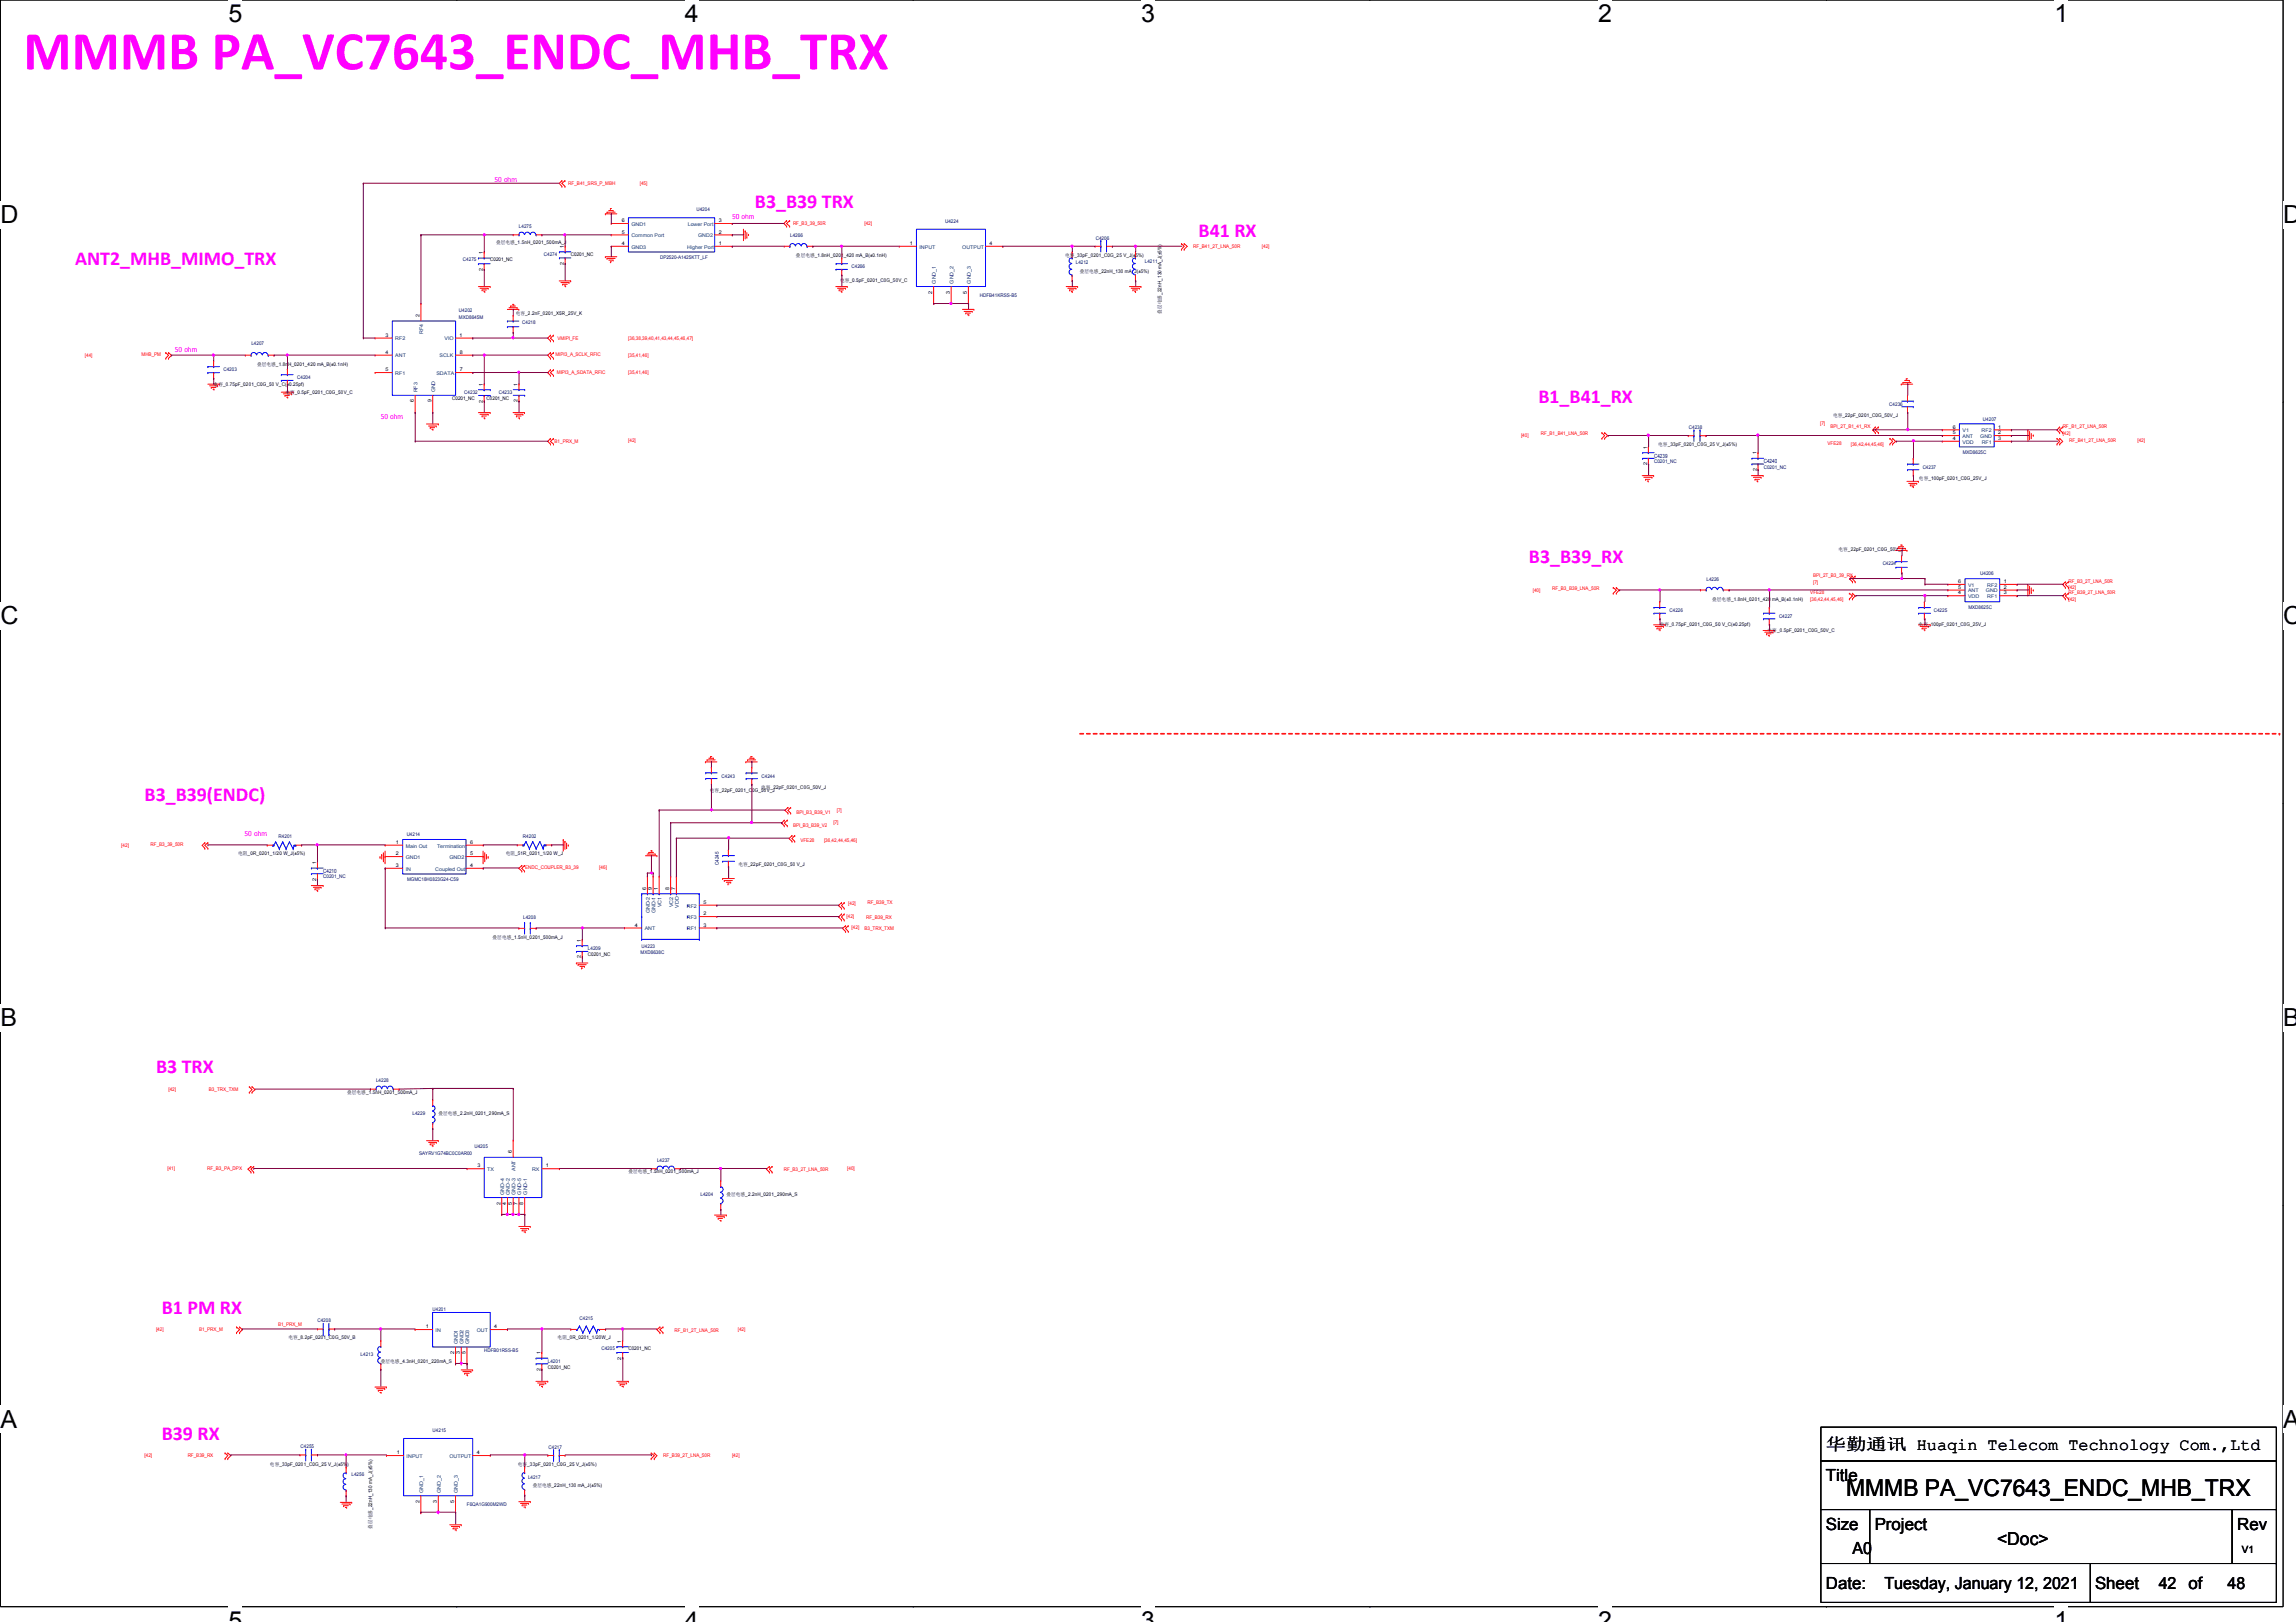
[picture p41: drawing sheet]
<svg xmlns="http://www.w3.org/2000/svg" width="297mm" height="210mm" viewBox="0 0 297 210" stroke-linecap="round" stroke-linejoin="round" font-family="sans-serif">
<defs><g id="words">
<text font-size="7.1" fill="#f0f" x="3" y="9">MMMB PA_VC7643_ENDC_MHB_TRX</text>
<g font-size="3.2">
<text x="29.6" y="2.9">5</text>
<text x="88.6" y="2.9">4</text>
<text x="147.6" y="2.9">3</text>
<text x="206.7" y="2.9">2</text>
<text x="265.8" y="2.9">1</text>
<text x="0" y="28.8">D</text>
<text x="295.4" y="28.8">D</text>
<text x="0" y="80.8">C</text>
<text x="295.4" y="80.8">C</text>
<text x="0" y="132.8">B</text>
<text x="295.4" y="132.8">B</text>
<text x="0" y="184.7">A</text>
<text x="295.4" y="184.7">A</text>
<text x="29.6" y="210.8">5</text>
<text x="88.6" y="210.8">4</text>
<text x="147.6" y="210.8">3</text>
<text x="206.7" y="210.8">2</text>
<text x="265.8" y="210.8">1</text>
</g>
<text font-size="3" x="238.8" y="193.7">MMMB PA_VC7643_ENDC_MHB_TRX</text>
<g font-size="2.6" fill="#f0f">
<text x="97.7" y="26.9">B3_B39 TRX</text>
<text x="9.7" y="34.3">ANT2_MHB_MIMO_TRX</text>
<text x="155.1" y="30.6">B41 RX</text>
<text x="199" y="52.1">B1_B41_RX</text>
<text x="197.8" y="72.9">B3_B39_RX</text>
<text x="18.7" y="103.7">B3_B39(ENDC)</text>
<text x="20.2" y="138.9">B3 TRX</text>
<text x="20.9" y="170.1">B1 PM RX</text>
<text x="20.9" y="186.4">B39 RX</text>
</g>
<text font-size="2.3" x="258.4" y="200">&lt;Doc&gt;</text>
<g font-size="2.2">
<text x="236.2" y="187.6">华华华华 Huaqin Telecom Technology Com.,Ltd</text>
<text x="236.2" y="191.7">Title</text>
<text x="236.2" y="198">Size</text>
<text x="239.7" y="201.1">A0</text>
<text x="242.5" y="198">Project</text>
<text x="289.4" y="198">Rev</text>
<text x="236.2" y="205.6">Date:</text>
<text x="243.8" y="205.6">Tuesday, January 12, 2021</text>
<text x="271" y="205.6">Sheet</text>
<text x="279.3" y="205.6">42</text>
<text x="283.1" y="205.6">of</text>
<text x="288.2" y="205.6">48</text>
</g>
<text font-size="1.3" x="290" y="201">V1</text>
<g font-size=".9" fill="#f0f">
<text x="64" y="23.6">50 ohm</text>
<text x="94.7" y="28.3">50 ohm</text>
<text x="22.6" y="45.5">50 ohm</text>
<text x="49.3" y="54.3">50 ohm</text>
<text x="31.6" y="108.1">50 ohm</text>
</g>
<g font-size=".7" fill="#f00">
<text x="73.5" y="24">RF_B41_SRS_P_MBH</text>
<text x="82.8" y="23.9">[45]</text>
<text x="102.6" y="29.1">RF_B3_39_50R</text>
<text x="111.8" y="29.1">[42]</text>
<text x="154.4" y="32.1">RF_B41_2T_LNA_50R</text>
<text x="163.3" y="32.1">[42]</text>
<text x="11" y="46.2">[44]</text>
<text x="18.3" y="46.1">MHB_PM</text>
<text x="71.9" y="46">MIPI3_A_SCLK_RFIC</text>
<text x="72.1" y="44">VMIPI_FE</text>
<text x="81.3" y="46.2">[35,41,46]</text>
<text x="81.3" y="43.9">[36,38,39,40,41,43,44,45,46,47]</text>
<text x="72" y="48.5">MIPI3_A_SDATA_RFIC</text>
<text x="81.3" y="48.4">[35,41,46]</text>
<text x="71.7" y="57.3">B1_PRX_M</text>
<text x="81.3" y="57.3">[42]</text>
<text x="196.8" y="56.5">[40]</text>
<text x="199.4" y="56.3">RF_B1_B41_LNA_50R</text>
<text x="235.5" y="55">[7]</text>
<text x="236.4" y="57.6">VFE28</text>
<text x="236.8" y="55.3">BPI_2T_B1_41_RX</text>
<text x="239.4" y="57.7">[36,42,44,45,46]</text>
<text x="266.9" y="55.3">RF_B1_2T_LNA_50R</text>
<text x="266.9" y="56.3">[42]</text>
<text x="267.7" y="57.3">RF_B41_2T_LNA_50R</text>
<text x="276.5" y="57.3">[42]</text>
<text x="198.3" y="76.6">[40]</text>
<text x="200.8" y="76.3">RF_B3_B39_LNA_50R</text>
<text x="234.2" y="76.9">VFE28</text>
<text x="234.2" y="77.7">[36,42,44,45,46]</text>
<text x="234.6" y="74.6">BPI_2T_B3_39_RX</text>
<text x="234.6" y="75.5">[7]</text>
<text x="267.6" y="76.9">RF_B39_2T_LNA_50R</text>
<text x="267.6" y="77.7">[42]</text>
<text x="267.6" y="75.4">RF_B3_2T_LNA_50R</text>
<text x="267.6" y="76.3">[42]</text>
<text x="102.6" y="107">BPI_B3_B39_V2</text>
<text x="103" y="105.4">BPI_B3_B39_V1</text>
<text x="107.8" y="106.7">[7]</text>
<text x="108.3" y="105.1">[7]</text>
<text x="15.7" y="109.6">[42]</text>
<text x="19.5" y="109.5">RF_B3_39_50R</text>
<text x="67.9" y="112.5">ENDC_COUPLER_B3_39</text>
<text x="77.5" y="112.5">[46]</text>
<text x="103.6" y="109">VFE28</text>
<text x="106.6" y="109">[36,42,44,45,46]</text>
<text x="109.5" y="118.8">[42]</text>
<text x="109.7" y="117.1">[42]</text>
<text x="112.1" y="118.9">RF_B39_RX</text>
<text x="112.2" y="117">RF_B39_TX</text>
<text x="110.2" y="120.2">[42]</text>
<text x="111.8" y="120.3">B3_TRX_TXM</text>
<text x="21.8" y="141.1">[42]</text>
<text x="27" y="141.2">B3_TRX_TXM</text>
<text x="21.7" y="151.5">[41]</text>
<text x="26.8" y="151.5">RF_B3_PA_DPX</text>
<text x="101.4" y="151.6">RF_B3_2T_LNA_50R</text>
<text x="109.6" y="151.5">[40]</text>
<text x="20.2" y="172.2">[42]</text>
<text x="25.8" y="172.2">B1_PRX_M</text>
<text x="36" y="171.6">B1_PRX_M</text>
<text x="87.3" y="172.3">RF_B1_2T_LNA_50R</text>
<text x="95.4" y="172.2">[42]</text>
<text x="18.7" y="188.6">[42]</text>
<text x="24.3" y="188.6">RF_B39_RX</text>
<text x="85.8" y="188.6">RF_B39_2T_LNA_50R</text>
<text x="94.7" y="188.6">[42]</text>
</g>
<g font-size=".7" fill="#000080">
<text x="67.1" y="29.5">L4275</text>
<text x="90.1" y="27.3">U4204</text>
<text x="122.3" y="28.8">U4224</text>
<text x="59.9" y="33.8">C4275</text>
<text x="70.4" y="33.1">C4274</text>
<text x="85.4" y="33.5">DP2520-A1425KTT_LF</text>
<text x="102.2" y="30.7">L4266</text>
<text x="110.2" y="34.7">C4266</text>
<text x="139.2" y="34.2">L4212</text>
<text x="141.8" y="31">C4206</text>
<text x="148.1" y="34">L4211</text>
<text x="59.4" y="40.4">U4202</text>
<text x="59.4" y="41.2">MXD8645M</text>
<text x="67.6" y="42">C4218</text>
<text x="126.8" y="38.4">HDFB41KRSS-B5</text>
<text x="32.5" y="44.7">L4207</text>
<text x="28.9" y="48.1">C4203</text>
<text x="38.4" y="49.1">C4204</text>
<text x="60.1" y="51">C4232</text>
<text x="64.5" y="51">C4233</text>
<text x="244.4" y="52.5">C4236</text>
<text x="214" y="59.9">C0201_NC</text>
<text x="214" y="59.2">C4239</text>
<text x="218.5" y="55.5">C4238</text>
<text x="228.2" y="60">C4240</text>
<text x="253.9" y="58.8">MXD8625C</text>
<text x="256.5" y="54.4">U4207</text>
<text x="228.2" y="60.7">C0201_NC</text>
<text x="248.7" y="60.7">C4237</text>
<text x="220.8" y="75.1">L4226</text>
<text x="243.6" y="73.1">C4224</text>
<text x="256.2" y="74.5">U4206</text>
<text x="216" y="79.2">C4226</text>
<text x="230.2" y="80">C4227</text>
<text x="250.2" y="79.2">C4225</text>
<text x="254.7" y="78.7">MXD8625C</text>
<text x="93.3" y="100.6">C4243</text>
<text x="98.5" y="100.6">C4244</text>
<text x="36.1" y="108.5">R4201</text>
<text x="41.8" y="113.7">C0201_NC</text>
<text x="41.8" y="113">C4210</text>
<text x="52.6" y="108.2">U4214</text>
<text x="67.7" y="108.5">R4202</text>
<text x="93" y="112" transform="rotate(-90 93 112)">C4245</text>
<text x="52.7" y="114">MGMC18H0823G24-C59</text>
<text x="67.7" y="118.9">L4208</text>
<text x="76.1" y="123">L4209</text>
<text x="82.9" y="123.5">MXD8638C</text>
<text x="83" y="122.6">U4223</text>
<text x="48.7" y="140.1">L4228</text>
<text x="53.4" y="144.3">L4229</text>
<text x="54.2" y="149.5">SAYRV1G74BC0C0AR00</text>
<text x="61.4" y="148.6">U4205</text>
<text x="85" y="150.4">L4237</text>
<text x="90.6" y="154.8">L4204</text>
<text x="41.1" y="171.1">C4208</text>
<text x="56" y="169.7">U4201</text>
<text x="75" y="170.8">C4215</text>
<text x="46.7" y="175.4">L4213</text>
<text x="62.6" y="174.9">HDFB01RSS-B5</text>
<text x="70.9" y="176.4">L4201</text>
<text x="77.8" y="174.7">C4205</text>
<text x="56" y="185.3">U4215</text>
<text x="38.9" y="187.4">C4255</text>
<text x="45.5" y="191.1">L4256</text>
<text x="68.3" y="191.4">L4217</text>
<text x="71" y="187.5">C4217</text>
<text x="60.4" y="194.9">F6QA1G900M2WD</text>
</g>
<g font-size=".7">
<text x="80.4" y="28.8">6</text>
<text x="93" y="28.8">3</text>
<text x="62.5" y="35" transform="rotate(-90 62.5 35)">2</text>
<text x="62.5" y="32.9" transform="rotate(-90 62.5 32.9)">1</text>
<text x="63.4" y="33.8">C0201_NC</text>
<text x="64.2" y="31.6">叠叠电贴_1.5nH_0201_500mA_J</text>
<text x="72.9" y="34.3" transform="rotate(-90 72.9 34.3)">2</text>
<text x="72.9" y="32.1" transform="rotate(-90 72.9 32.1)">1</text>
<text x="73.9" y="33.1">C0201_NC</text>
<text x="80.4" y="31.7">4</text>
<text x="80.4" y="30.2">5</text>
<text x="93" y="31.7">1</text>
<text x="93" y="30.2">2</text>
<text x="103" y="33.3">叠叠电贴_1.8nH_0201_420 mA_B(±0.1nH)</text>
<text x="117.7" y="31.7">1</text>
<text x="128" y="31.7">4</text>
<text x="137.8" y="33.2">电电_33pF_0201_C0G_25 V_J(±5%)</text>
<text x="139.7" y="35.3">叠叠电贴_22nH_130 mA_J(±5%)</text>
<text x="54.3" y="41" transform="rotate(-90 54.3 41)">2</text>
<text x="66.7" y="40.8">电电_2.2nF_0201_X5R_25V_K</text>
<text x="108.7" y="36.6">电电_0.5pF_0201_C0G_50V_C</text>
<text x="120.6" y="38" transform="rotate(-90 120.6 38)">2</text>
<text x="122.9" y="38" transform="rotate(-90 122.9 38)">3</text>
<text x="125.1" y="38" transform="rotate(-90 125.1 38)">5</text>
<text x="150.3" y="40.6" transform="rotate(-90 150.3 40.6)">叠叠电贴_22nH_130 mA_J(±5%)</text>
<text x="33.3" y="47.4">叠叠电贴_1.8nH_0201_420 mA_B(±0.1nH)</text>
<text x="49.9" y="43.6">3</text>
<text x="49.9" y="45.8">4</text>
<text x="59.5" y="43.6">1</text>
<text x="59.5" y="45.8">8</text>
<text x="27.6" y="49.9">电电_0.75pF_0201_C0G_50 V_C(±0.25pf)</text>
<text x="36.9" y="51">电电_0.5pF_0201_C0G_50V_C</text>
<text x="49.9" y="48">5</text>
<text x="53.5" y="52.1" transform="rotate(-90 53.5 52.1)">6</text>
<text x="55.8" y="52.1" transform="rotate(-90 55.8 52.1)">9</text>
<text x="58.5" y="51.8">C0201_NC</text>
<text x="59.5" y="48">7</text>
<text x="62.5" y="52.1" transform="rotate(-90 62.5 52.1)">2</text>
<text x="62.5" y="49.9" transform="rotate(-90 62.5 49.9)">1</text>
<text x="63" y="51.8">C0201_NC</text>
<text x="67" y="52.1" transform="rotate(-90 67 52.1)">2</text>
<text x="67" y="49.9" transform="rotate(-90 67 49.9)">1</text>
<text x="237.1" y="54">电电_22pF_0201_C0G_50V_J</text>
<text x="213.1" y="58.1" transform="rotate(-90 213.1 58.1)">1</text>
<text x="214.5" y="57.7">电电_33pF_0201_C0G_25 V_J(±5%)</text>
<text x="227.3" y="58.8" transform="rotate(-90 227.3 58.8)">1</text>
<text x="252.6" y="56.9">4</text>
<text x="252.6" y="56.2">5</text>
<text x="252.6" y="55.5">6</text>
<text x="258.5" y="55.5">1</text>
<text x="258.5" y="56.2">2</text>
<text x="258.5" y="56.9">3</text>
<text x="213.1" y="60.2" transform="rotate(-90 213.1 60.2)">2</text>
<text x="227.3" y="61" transform="rotate(-90 227.3 61)">2</text>
<text x="248.3" y="62.1">电电_100pF_0201_C0G_25V_J</text>
<text x="237.9" y="71.3">电电_22pF_0201_C0G_50V_J</text>
<text x="221.5" y="77.8">叠叠电贴_1.8nH_0201_420 mA_B(±0.1nH)</text>
<text x="253.3" y="76.9">4</text>
<text x="253.3" y="76.2">5</text>
<text x="253.4" y="75.5">6</text>
<text x="259.2" y="75.5">1</text>
<text x="259.2" y="76.2">2</text>
<text x="259.2" y="76.9">3</text>
<text x="214.7" y="81">电电_0.75pF_0201_C0G_50 V_C(±0.25pf)</text>
<text x="228.7" y="81.8">电电_0.5pF_0201_C0G_50V_C</text>
<text x="248.2" y="81.1">电电_100pF_0201_C0G_25V_J</text>
<text x="91.8" y="102.5">电电_22pF_0201_C0G_50V_J</text>
<text x="98.5" y="102.1">电电_22pF_0201_C0G_50V_J</text>
<text x="30.8" y="110.6">电电_0R_0201_1/20 W_J(±5%)</text>
<text x="40.9" y="114" transform="rotate(-90 40.9 114)">2</text>
<text x="40.9" y="111.8" transform="rotate(-90 40.9 111.8)">1</text>
<text x="51.2" y="109.2">1</text>
<text x="51.2" y="110.7">2</text>
<text x="51.2" y="112.2">3</text>
<text x="60.8" y="112.2">4</text>
<text x="60.8" y="110.7">5</text>
<text x="60.8" y="109.2">6</text>
<text x="65.4" y="110.7">电电_51R_0201_1/20 W_J</text>
<text x="95.5" y="112.1">电电_22pF_0201_C0G_50 V_J</text>
<text x="82.1" y="119.9">4</text>
<text x="83.6" y="115.1" transform="rotate(-90 83.6 115.1)">6</text>
<text x="84.3" y="115.1" transform="rotate(-90 84.3 115.1)">9</text>
<text x="85.1" y="115.1" transform="rotate(-90 85.1 115.1)">1</text>
<text x="86.6" y="115.1" transform="rotate(-90 86.6 115.1)">8</text>
<text x="87.3" y="115.1" transform="rotate(-90 87.3 115.1)">7</text>
<text x="91" y="118.4">2</text>
<text x="91" y="119.9">3</text>
<text x="91" y="117">5</text>
<text x="63.7" y="121.5">叠叠电贴_1.5nH_0201_500mA_J</text>
<text x="75.1" y="124" transform="rotate(-90 75.1 124)">2</text>
<text x="75.1" y="121.9" transform="rotate(-90 75.1 121.9)">1</text>
<text x="76.1" y="123.7">C0201_NC</text>
<text x="44.9" y="141.6">叠叠电贴_1.5nH_0201_500mA_J</text>
<text x="56.7" y="144.3">叠叠电贴_2.2nH_0201_290mA_S</text>
<text x="66.2" y="149.2" transform="rotate(-90 66.2 149.2)">6</text>
<text x="61.8" y="151.1">3</text>
<text x="64.7" y="155.9" transform="rotate(-90 64.7 155.9)">2</text>
<text x="65.5" y="155.9" transform="rotate(-90 65.5 155.9)">4</text>
<text x="66.2" y="155.9" transform="rotate(-90 66.2 155.9)">5</text>
<text x="67" y="155.9" transform="rotate(-90 67 155.9)">7</text>
<text x="67.7" y="155.9" transform="rotate(-90 67.7 155.9)">8</text>
<text x="70.6" y="151.1">1</text>
<text x="81.3" y="151.9">叠叠电贴_1.5nH_0201_500mA_J</text>
<text x="94" y="154.8">叠叠电贴_2.2nH_0201_290mA_S</text>
<text x="37.3" y="173.3">电电_8.2pF_0201_C0G_50V_B</text>
<text x="55.1" y="171.9">1</text>
<text x="63.9" y="171.9">4</text>
<text x="72.1" y="173.3">电电_0R_0201_1/20W_J</text>
<text x="80.4" y="173.8" transform="rotate(-90 80.4 173.8)">1</text>
<text x="49.3" y="176.3">叠叠电贴_4.3nH_0201_220mA_S</text>
<text x="58.8" y="175.2" transform="rotate(-90 58.8 175.2)">2</text>
<text x="59.5" y="175.2" transform="rotate(-90 59.5 175.2)">3</text>
<text x="60.2" y="175.2" transform="rotate(-90 60.2 175.2)">5</text>
<text x="69.9" y="175.2" transform="rotate(-90 69.9 175.2)">1</text>
<text x="69.9" y="177.4" transform="rotate(-90 69.9 177.4)">2</text>
<text x="70.9" y="177.1">C0201_NC</text>
<text x="80.4" y="175.9" transform="rotate(-90 80.4 175.9)">2</text>
<text x="81.3" y="174.7">C0201_NC</text>
<text x="34.9" y="189.7">电电_33pF_0201_C0G_25 V_J(±5%)</text>
<text x="51.3" y="188.2">1</text>
<text x="61.7" y="188.2">4</text>
<text x="67" y="189.7">电电_33pF_0201_C0G_25 V_J(±5%)</text>
<text x="48.1" y="197.8" transform="rotate(-90 48.1 197.8)">叠叠电贴_22nH_130 mA_J(±5%)</text>
<text x="54.3" y="194.5" transform="rotate(-90 54.3 194.5)">2</text>
<text x="56.5" y="194.5" transform="rotate(-90 56.5 194.5)">3</text>
<text x="58.8" y="194.5" transform="rotate(-90 58.8 194.5)">5</text>
<text x="68.9" y="192.5">叠叠电贴_22nH_130 mA_J(±5%)</text>
</g>
<g font-size=".7" fill="#004080">
<text x="81.7" y="29.2">GND1</text>
<text x="89" y="29.2">Lower Port</text>
<text x="81.7" y="32.2">GND3</text>
<text x="81.7" y="30.7">Common Port</text>
<text x="88.9" y="32.2">Higher Port</text>
<text x="90.3" y="30.7">GND2</text>
<text x="119" y="32.2">INPUT</text>
<text x="124.5" y="32.2">OUTPUT</text>
<text x="121.1" y="36.7" transform="rotate(-90 121.1 36.7)">GND_1</text>
<text x="123.4" y="36.7" transform="rotate(-90 123.4 36.7)">GND_2</text>
<text x="125.6" y="36.7" transform="rotate(-90 125.6 36.7)">GND_3</text>
<text x="51.1" y="44.1">RF2</text>
<text x="51.1" y="46.3">ANT</text>
<text x="54.8" y="43.2" transform="rotate(-90 54.8 43.2)">RF4</text>
<text x="56.9" y="46.3">SCLK</text>
<text x="57.5" y="44.1">VIO</text>
<text x="51.1" y="48.5">RF1</text>
<text x="54" y="50.8" transform="rotate(-90 54 50.8)">RF3</text>
<text x="56.3" y="50.8" transform="rotate(-90 56.3 50.8)">GND</text>
<text x="56.5" y="48.5">SDATA</text>
<text x="253.9" y="57.4">VDD</text>
<text x="253.9" y="56.7">ANT</text>
<text x="253.9" y="55.9">V1</text>
<text x="256.2" y="56.7">GND</text>
<text x="256.4" y="55.9">RF2</text>
<text x="256.4" y="57.4">RF1</text>
<text x="254.6" y="77.4">VDD</text>
<text x="254.6" y="76.7">ANT</text>
<text x="254.6" y="75.9">V1</text>
<text x="256.9" y="76.7">GND</text>
<text x="257.1" y="75.9">RF2</text>
<text x="257.1" y="77.4">RF1</text>
<text x="52.5" y="109.7">Main Out</text>
<text x="52.5" y="111.2">GND1</text>
<text x="52.5" y="112.7">IN</text>
<text x="56.3" y="112.7">Coupled Out</text>
<text x="56.5" y="109.7">Termination</text>
<text x="58.2" y="111.2">GND2</text>
<text x="84.1" y="118.1" transform="rotate(-90 84.1 118.1)">GND-2</text>
<text x="84.8" y="118.1" transform="rotate(-90 84.8 118.1)">GND-1</text>
<text x="85.6" y="117.4" transform="rotate(-90 85.6 117.4)">VC1</text>
<text x="87.1" y="117.4" transform="rotate(-90 87.1 117.4)">VC2</text>
<text x="87.8" y="117.5" transform="rotate(-90 87.8 117.5)">VDD</text>
<text x="88.9" y="118.9">RF3</text>
<text x="88.9" y="117.4">RF2</text>
<text x="83.4" y="120.4">ANT</text>
<text x="88.9" y="120.4">RF1</text>
<text x="63" y="151.5">TX</text>
<text x="65.2" y="154.6" transform="rotate(-90 65.2 154.6)">GND-4</text>
<text x="66" y="154.6" transform="rotate(-90 66 154.6)">GND-2</text>
<text x="66.7" y="154.6" transform="rotate(-90 66.7 154.6)">GND-3</text>
<text x="66.7" y="151.5" transform="rotate(-90 66.7 151.5)">ANT</text>
<text x="67.4" y="154.6" transform="rotate(-90 67.4 154.6)">GND-5</text>
<text x="68.2" y="154.6" transform="rotate(-90 68.2 154.6)">GND-1</text>
<text x="68.8" y="151.5">RX</text>
<text x="56.4" y="172.4">IN</text>
<text x="59.2" y="173.9" transform="rotate(-90 59.2 173.9)">GND1</text>
<text x="60" y="173.9" transform="rotate(-90 60 173.9)">GND2</text>
<text x="60.7" y="173.9" transform="rotate(-90 60.7 173.9)">GND3</text>
<text x="61.7" y="172.4">OUT</text>
<text x="52.6" y="188.7">INPUT</text>
<text x="58.1" y="188.7">OUTPUT</text>
<text x="54.7" y="193.2" transform="rotate(-90 54.7 193.2)">GND_1</text>
<text x="57" y="193.2" transform="rotate(-90 57 193.2)">GND_2</text>
<text x="59.2" y="193.2" transform="rotate(-90 59.2 193.2)">GND_3</text>
</g>
</g></defs>
<path d="M0 0h295.4v207.9h-295.4z" fill="none" stroke="#000" stroke-width=".13"/>
<g fill="#fff">
<path d="M29.6 0h1.7v3.6h-1.7z"/>
<path d="M29.6 207.9h1.7v2.1h-1.7z"/>
</g>
<path d="M59.1 0h.1M59.1 207.9h.1" fill="none" stroke="#000" stroke-width=".13"/>
<g fill="#fff">
<path d="M88.6 0h1.8v3.6h-1.8z"/>
<path d="M88.6 207.9h1.8v2.1h-1.8z"/>
</g>
<path d="M118.1 0h.1M118.1 207.9h.1" fill="none" stroke="#000" stroke-width=".13"/>
<g fill="#fff">
<path d="M147.6 0h1.8v3.6h-1.8z"/>
<path d="M147.6 207.9h1.8v2.1h-1.8z"/>
</g>
<path d="M177.2 0h.1M177.2 207.9h.1" fill="none" stroke="#000" stroke-width=".13"/>
<g fill="#fff">
<path d="M206.7 0h1.8v3.6h-1.8z"/>
<path d="M206.7 207.9h1.8v2.1h-1.8z"/>
</g>
<path d="M236.3 0h.1M236.3 207.9h.1" fill="none" stroke="#000" stroke-width=".13"/>
<g fill="#fff">
<path d="M265.8 0h1.8v3.6h-1.8z"/>
<path d="M265.8 207.9h1.8v2.1h-1.8z"/>
<path d="M0 26h2.4v3.5h-2.4z"/>
<path d="M295.4 26h1.7v3.5h-1.7z"/>
<path d="M0 78h2.4v3.5h-2.4z"/>
<path d="M295.4 78h1.7v3.5h-1.7z"/>
</g>
<path d="M0 52h.1M295.4 52h.1" fill="none" stroke="#000" stroke-width=".13"/>
<g fill="#fff">
<path d="M0 129.9h2.2v3.6h-2.2z"/>
<path d="M295.4 129.9h1.7v3.6h-1.7z"/>
</g>
<path d="M0 103.9h.1M295.4 103.9h.1" fill="none" stroke="#000" stroke-width=".13"/>
<g fill="#fff">
<path d="M0 181.9h2.2v3.5h-2.2z"/>
<path d="M295.4 181.9h1.7v3.5h-1.7z"/>
</g>
<path d="M0 155.9h.1M295.4 155.9h.1M235.6 189.1h58.9v6.3h-58.9zM235.6 184.7h58.9v4.4h-58.9zM235.6 195.4h6.3v6.9h-6.3zM241.9 195.4h46.9v6.9h-46.9zM288.8 195.4h5.7v6.9h-5.7zM235.6 202.3h34.8v5.1h-34.8zM270.4 202.3h24.1v5.1h-24.1z" fill="none" stroke="#000" stroke-width=".13"/>
<path d="M139.7 95h155.2M294.9 95h.1" fill="none" stroke="#f00" stroke-width=".22" stroke-dasharray=".4 .4"/>
<g fill="none" stroke="#f00" stroke-width=".13">
<path d="M54.5 39.3h.1M54.5 39.3v2.2M61.9 37.1h1.5M62.1 37.3h1.1M62.4 37.5h.1M62.4 37.5h.5M62.6 37.7h.1M62.6 34.9h.1M62.6 34.1v.8M62.6 32.6h.1M62.6 32.6v.8M62.7 37.7h.1"/>
<path d="M63.2 37.3h.1M63.4 37.1h.1M65.9 39.8h1M66.1 39.6h.1M66.1 39.6h.6M66.3 39.4h.2M66.4 30.4h.1M66.4 30.4h.7M66.5 39.4h.1M66.9 39.8h.1M69.4 30.4h.7M70.1 30.4h.1"/>
<path d="M72.3 36.4h1.5M72.6 36.6h1M72.7 24.1h.1M72.7 23.4h.1M72.7 23.4l-.4 .3 .4 .4M72.8 36.8h.1M72.8 36.8h.6M73 37h.2M73.1 23.4h.1M73.1 24.1h.1M73.1 23.4l-.4 .3 .4 .4M73.1 31.9h.1"/>
<path d="M73.1 31.9v.7M73.1 34.1h.1M73.1 33.4v.7M73.2 37h.1M73.6 36.6h.1M73.8 36.4h.1M78.3 27.7h.1M78.3 33.2h.1M78.3 27.7h1.5M78.3 33.2h1.5M78.5 27.5h.1M78.5 33.4h.1"/>
<path d="M78.5 27.5h1.1M78.5 33.4h1.1M78.8 27.2h.5M78.8 33.7h.5M79 27h.1M79 33.9h.1M79.1 31.9h.1M79.1 30.4h.1M79.1 28.9h.1M79.1 31.9h2.2M79.1 30.4h2.2M79.1 28.9h2.2"/>
<path d="M79.3 27.2h.1M79.3 33.7h.1M92.5 31.9h2.2M92.5 30.4h2.2M92.5 28.9h2.2M94.7 31.9h.1M94.7 30.4h.1M94.7 28.9h.1M96.2 29.7h.1M96.2 29.7v1.4M96.4 29.9h.1M96.4 29.9v1"/>
<path d="M96.6 30.7h.1M96.6 30.1v.6M96.8 30.3h.1M96.8 30.3v.2M101.5 31.9h.1M101.5 31.9h.7M101.8 29.3h.1M101.8 28.5h.1M101.8 28.5l-.4 .4 .4 .4M102.2 28.5h.1M102.2 29.3h.1M102.2 28.5l-.4 .4 .4 .4"/>
<path d="M104.4 31.9h.8M105.2 31.9h.1M108.1 37.1h1.5M108.3 37.3h1.1M108.6 37.5h.1M108.6 37.5h.5M108.8 37.7h.1M108.9 33.4h.1M108.9 35.6h.1M108.9 33.4v.7M108.9 34.9v.7M108.9 37.7h.1"/>
<path d="M109.4 37.3h.1M109.6 37.1h.1M116.3 31.9h.1M116.3 31.9h2.3M120.8 39.3h.1M120.8 37.1v2.2M123.1 39.3h.1M123.1 37.1v2.2M125.3 39.3h.1M125.3 37.1v2.2M127.5 31.9h2.2M129.7 31.9h.1"/>
<path d="M137.9 37.1h1.5M138.2 37.3h1M138.4 37.5h.1M138.4 37.5h.5M138.6 37.7h.1M138.7 36.3h.1M138.7 32.6h.1M138.7 32.6v.8M138.7 35.6v.7M138.7 37.7h.1M139.2 37.3h.1M139.4 37.1h.1"/>
<path d="M141.7 31.9h.1M141.7 31.9h.7M143.2 31.9h.7M143.9 31.9h.1M146.1 37.1h1.5M146.3 37.3h1.1M146.6 37.5h.1M146.6 37.5h.6M146.8 37.7h.1M146.9 36.3h.1M146.9 32.6h.1M146.9 32.6v.8"/>
<path d="M146.9 35.6v.7M146.9 37.7h.1M147.4 37.3h.1M147.6 37.1h.1M152.8 31.5h.1M152.8 32.3h.1M152.8 31.5l.4 .4-.4 .4M153.2 31.5h.1M153.2 32.3h.1M153.2 31.5l.4 .4-.4 .4M21.4 46.4h.1M21.4 45.6h.1"/>
<path d="M21.4 45.6l.4 .4-.4 .4M21.8 45.6h.1M21.8 46.4h.1M21.8 45.6l.4 .4-.4 .4M26.9 49.7h1.5M27.1 49.9h1.1M27.3 50.1h.1M27.3 50.1h.6M27.5 50.4h.2M27.6 46.7h.1M27.6 49h.1M27.6 46.7v.7"/>
<path d="M27.6 48.2v.8M27.7 50.4h.1M28.2 49.9h.1M28.4 49.7h.1M31.7 46h.1M31.7 46h.8M34.7 46h.7M35.4 46h.1M36.4 50.8h1.5M36.7 51h1M36.9 51.2h.1M36.9 51.2h.5"/>
<path d="M37.1 51.4h.1M37.2 47.8h.1M37.2 50h.1M37.2 47.8v.7M37.2 49.2v.8M37.2 51.4h.1M37.7 51h.1M37.9 50.8h.1M48.5 43.7h.1M48.5 43.7h2.2M48.5 48.2h.1M48.5 48.2h2.2"/>
<path d="M48.5 46h.1M48.5 46h2.2M53.7 53.4h.1M53.7 51.2v2.2M55.2 54.9h1.5M55.4 55.1h1M55.7 55.4h.1M55.7 55.4h.5M55.9 55.6h.1M56 53.4h.1M56 51.2v2.2M56 55.6h.1"/>
<path d="M56.4 55.1h.1M56.7 54.9h.1M58.9 43.7h2.3M58.9 46h2.3M58.9 48.2h2.3M61.2 43.7h.1M61.2 48.2h.1M61.2 46h.1M61.9 53.4h1.5M62.1 53.6h1.1M62.4 53.8h.1M62.4 53.8h.5"/>
<path d="M62.6 54.1h.1M62.6 49.7h.1M62.6 51.9h.1M62.6 49.7v.7M62.6 51.2v.7M62.7 54.1h.1M63.2 53.6h.1M63.4 53.4h.1M65.6 40h1.5M66.4 53.4h1.5M66.4 43h.1M66.4 40.8h.1"/>
<path d="M66.4 40.8v.7M66.4 42.3v.7M66.6 53.6h1M66.8 53.8h.1M66.8 53.8h.6M67 54.1h.2M67.1 40h.1M67.1 49.7h.1M67.1 51.9h.1M67.1 49.7v.7M67.1 51.2v.7M67.2 54.1h.1"/>
<path d="M67.6 53.6h.1M67.9 53.4h.1M71.2 48.6h.1M71.2 47.8h.1M71.2 47.8l-.3 .4 .3 .4M71.2 46.4h.1M71.2 45.6h.1M71.2 45.6l-.3 .4 .3 .4M71.2 43.4h.1M71.2 44.1h.1M71.2 43.4l-.3 .4 .3 .3M71.2 56.7h.1"/>
<path d="M71.2 57.5h.1M71.2 56.7l-.3 .4 .3 .4M71.6 47.8h.1M71.6 48.6h.1M71.6 47.8l-.4 .4 .4 .4M71.6 45.6h.1M71.6 46.4h.1M71.6 45.6l-.4 .4 .4 .4M71.6 44.1h.1M71.6 43.4h.1M71.6 43.4l-.4 .4 .4 .3M71.6 57.5h.1"/>
<path d="M71.6 56.7h.1M71.6 56.7l-.4 .4 .4 .4M124.5 40h1.5M124.7 40.3h1.1M124.9 40.5h.1M124.9 40.5h.7M125.2 40.7h.1M125.3 40.7h.1M125.8 40.3h.1M126 40h.1M207.2 56.7h.1M207.2 56h.1"/>
<path d="M207.2 56l.4 .4-.4 .3M207.6 56h.1M207.6 56.7h.1M207.6 56l.4 .4-.4 .3M213.3 57.8h.1M213.3 57.8v.8M213.3 59.3v.8M218.4 56.4h.1M218.4 56.4h.8M219.9 56.4h.8M220.7 56.4h.1M227.4 58.6h.1"/>
<path d="M227.4 58.6v.7M242.6 55.3h.1M242.6 56h.1M242.6 55.3l-.3 .4 .3 .3M243 56h.1M243 55.3h.1M243 55.3l-.4 .4 .4 .3M244.5 56.7h.1M244.5 57.5h.1M244.5 56.7l.3 .4-.3 .4M244.8 57.5h.1M244.8 56.7h.1"/>
<path d="M244.8 56.7l.4 .4-.4 .4M246 49.7h.1M246 49.7h1.4M246.2 49.5h.1M246.2 49.5h1M246.4 49.2h.6M246.6 49h.1M246.6 49h.2M246.8 51.2h.1M246.8 53.4h.1M246.8 51.2v.7M246.8 52.6v.8"/>
<path d="M247 49.2h.1M247.5 59.3h.1M247.5 59.3v.8M251.3 57.1h.1M251.3 56.4h.1M251.3 56.4h2.2M251.3 57.1h2.2M251.3 55.6h.1M251.3 55.6h2.2M258 55.6h2.2M258 56.4h2.2M258 57.1h2.2"/>
<path d="M260.2 55.6h.1M260.2 56.4h.1M260.2 57.1h.1M262.4 55.7h.1M262.4 55.7v1.4M262.6 55.9h.1M262.6 55.9v1M262.8 56.7h.1M262.8 56.1v.6M263 56.3h.1M263 56.3v.1M266.1 56.7h.1"/>
<path d="M266.1 57.5h.1M266.1 56.7l.4 .4-.4 .4M266.5 56h.1M266.5 55.3h.1M266.5 55.3l-.4 .3 .4 .4M266.5 56.7h.1M266.5 57.5h.1M266.5 56.7l.4 .4-.4 .4M266.9 55.3h.1M266.9 56h.1M266.9 55.3l-.4 .3 .4 .4M208.7 76.8h.1"/>
<path d="M208.7 76h.1M208.7 76l.4 .4-.4 .4M209.1 76h.1M209.1 76.8h.1M209.1 76l.4 .4-.4 .4M212.5 61.6h1.4M212.7 61.8h1M212.9 62h.1M212.9 62h.6M213.1 62.2h.1M213.2 62.2h.1M213.3 60.1h.1"/>
<path d="M213.7 61.8h.1M213.9 61.6h.1M214.7 77.9h.1M214.7 77.9v.7M214.7 79.4v.7M220 76.3h.1M220 76.3h.7M223 76.3h.7M223.7 76.3h.1M226.6 61.6h1.5M226.8 61.8h1M227.1 62h.1"/>
<path d="M227.1 62h.5M227.3 62.2h.1M227.4 62.2h.1M227.4 60.8h.1M227.4 60v.8M227.8 61.8h.1M228.1 61.6h.1M228.9 78.6h.1M228.9 78.6v.8M239.3 76.8h.1M239.3 77.5h.1M239.3 76.8l.4 .3-.4 .4"/>
<path d="M239.7 77.5h.1M239.7 76.8h.1M239.7 76.8l.3 .3-.3 .4M239.7 75.3h.1M239.7 74.6h.1M239.7 74.6l-.4 .3 .4 .4M240 74.6h.1M240 75.3h.1M240 74.6l-.3 .3 .3 .4M245.2 71.2h1.5M245.4 71h1.1M245.7 70.7h.1"/>
<path d="M245.7 70.7h.6M245.9 70.5h.2M246 71.9h.1M246 74.2h.1M246 71.9v.8M246 73.4v.8M246.1 70.5h.1M246.5 71h.1M246.7 71.2h.1M246.7 62.3h1.5M246.9 62.6h1.1M247.1 62.8h.1"/>
<path d="M247.1 62.8h.7M247.4 63h.1M247.5 61.5h.1M247.5 60.8v.7M247.5 63h.1M248 62.6h.1M248.2 62.3h.1M249 77.9h.1M249 77.9v.7M249 79.4v.7M252 77.1h.1M252 77.1h2.2"/>
<path d="M252 76.4h.1M252 75.6h.1M252 75.6h2.2M252 76.4h2.2M258.7 75.6h2.2M258.7 76.4h2.2M258.7 77.1h2.2M260.9 75.6h.1M260.9 76.4h.1M260.9 77.1h.1M262.4 75.7h.1M262.4 75.7v1.4"/>
<path d="M262.6 75.9h.1M262.6 75.9v1M262.8 76.7h.1M262.8 76.1v.6M263 76.3h.1M263 76.3v.2M267.2 77.5h.1M267.2 76.8h.1M267.2 76h.1M267.2 75.3h.1M267.2 76.8l-.3 .3 .3 .4M267.2 75.3l-.3 .3 .3 .4"/>
<path d="M267.6 76.8h.1M267.6 77.5h.1M267.6 75.3h.1M267.6 76h.1M267.6 76.8l-.4 .3 .4 .4M267.6 75.3l-.4 .3 .4 .4M91.3 98.6h.1M91.3 98.6h1.4M91.5 98.3h.1M91.5 98.3h1M91.7 98.1h.6M91.9 97.9h.1"/>
<path d="M91.9 97.9h.2M92 99.3h.1M92 99.3v.7M92.3 98.1h.1M96.5 98.6h.1M96.5 98.6h1.5M96.7 98.3h.1M96.7 98.3h1.1M96.9 98.1h.6M97.1 97.9h.1M97.1 97.9h.2M97.3 99.3h.1"/>
<path d="M97.3 99.3v.7M97.5 98.1h.1M213.9 80.9h1.5M214.2 81.1h1M214.4 81.3h.1M214.4 81.3h.6M214.6 81.5h.2M214.7 80.1h.1M214.8 81.5h.1M215.2 81.1h.1M215.4 80.9h.1M228.1 81.6h1.5"/>
<path d="M228.3 81.8h1.1M228.5 82h.1M228.5 82h.6M228.8 82.2h.1M228.9 82.2h.1M228.9 80.8h.1M228.9 80.1v.7M229.4 81.8h.1M229.6 81.6h.1M248.2 80.9h1.5M248.4 81.1h1.1M248.7 81.3h.1"/>
<path d="M248.7 81.3h.5M248.9 81.5h.1M249 80.1h.1M249 81.5h.1M249.5 81.1h.1M249.7 80.9h.1M26.5 109.8h.1M26.5 109.1h.1M26.5 109.1l-.3 .3 .3 .4M26.9 109.8h.1M26.9 109.1h.1M26.9 109.1l-.4 .3 .4 .4"/>
<path d="M34.6 109.4h.1M34.6 109.4h.7M38.3 109.4h.7M39 109.4h.1M40.3 114.6h1.5M40.5 114.8h1M40.8 115h.1M40.8 115h.5M41 115.3h.1M41.1 111.6h.1M41.1 111.6v.7M41.1 113.8h.1"/>
<path d="M41.1 113.1v.7M41.1 115.3h.1M41.5 114.8h.1M41.8 114.6h.1M49.2 111h.1M49.2 110.8v.2M49.4 110.6h.1M49.4 110.6v.6M49.6 111.4h.1M49.6 110.4v1M49.8 111.7h.1M49.8 110.1v1.6"/>
<path d="M49.8 109.4h.1M49.8 110.8h.1M49.8 112.4h.1M49.8 109.4h2.3M49.8 110.8h2.3M49.8 112.4h2.3M60.3 109.4h2.2M60.3 110.8h2.2M60.3 112.4h2.2M62.5 111.7h.1M62.5 110.1v1.6M62.5 109.4h.1"/>
<path d="M62.5 112.4h.1M62.5 110.8h.1M62.7 111.4h.1M62.7 110.4v1M62.9 110.6h.1M62.9 110.6v.6M63.2 111h.1M63.2 110.8v.2M66.9 109.4h.1M66.9 109.4h.8M67.5 112.7h.1M67.5 112h.1"/>
<path d="M67.5 112l-.4 .4 .4 .3M67.9 112h.1M67.9 112.7h.1M67.9 112l-.4 .4 .4 .3M70.6 109.4h.8M71.4 109.4h.1M72.9 108.7h.1M72.9 108.7v1.4M73.1 108.9h.1M73.1 108.9v1M73.3 109.7h.1M73.3 109.1v.6"/>
<path d="M73.5 109.4h.1M73.5 109.4v.1M83.5 110.7h1.5M83.7 110.5h1.1M83.8 113.4h.1M83.8 113.4v2.3M83.9 110.3h.1M83.9 110.3h.6M84.2 110.1h.1M84.3 110.1h.1M84.5 113.4h.1M84.5 113.4v2.3"/>
<path d="M84.8 110.5h.1M85 110.7h.1M85.3 113.4h.1M85.3 113.4v2.3M86.8 113.4h.1M86.8 113.4v2.3M87.5 113.4h.1M87.5 113.4v2.3M90.5 118.6h2.2M90.5 117.1h2.2M92 101.5h.1M92 100.8v.7"/>
<path d="M92.7 118.6h.1M92.7 117.1h.1M93.5 113.7h.1M93.5 113.7h1.5M93.7 114h.1M93.7 114h1M94 114.2h.5M94.2 114.4h.1M94.2 110h.1M94.2 112.2h.1M94.2 110v.7M94.2 111.5v.7"/>
<path d="M94.5 114.2h.1M97.3 101.5h.1M97.3 100.8v.7M101.5 106.1h.1M101.5 106.9h.1M101.5 106.1l-.4 .4 .4 .4M101.9 106.9h.1M101.9 106.1h.1M101.9 106.1l-.4 .4 .4 .4M101.9 104.5h.1M101.9 105.2h.1M101.9 104.5l-.4 .4 .4 .3"/>
<path d="M102.3 105.2h.1M102.3 104.5h.1M102.3 104.5l-.4 .4 .4 .3M102.5 108.9h.1M102.5 108.1h.1M102.5 108.1l-.4 .4 .4 .4M102.8 108.1h.1M102.8 108.9h.1M102.8 108.1l-.3 .4 .3 .4M108.9 117.5h.1M108.9 116.8h.1M108.9 116.8l-.4 .4 .4 .3"/>
<path d="M108.9 119.1h.1M108.9 118.3h.1M108.9 118.3l-.4 .4 .4 .4M109.2 116.8h.1M109.2 117.5h.1M109.2 116.8l-.3 .4 .3 .3M109.2 118.3h.1M109.2 119.1h.1M109.2 118.3l-.3 .4 .3 .4M109.4 119.8h.1M109.4 119.8l-.4 .3 .4 .4M109.7 119.8h.1"/>
<path d="M109.7 119.8l-.3 .3 .3 .4M67.1 120.1h.1M67.1 120.1h.8M68.6 120.1h.7M69.3 120.1h.1M74.6 124.6h.1M74.6 124.6h1.5M74.8 124.8h.1M74.8 124.8h1M75 125.1h.6M75.2 125.3h.1M75.2 125.3h.2"/>
<path d="M75.3 121.6h.1M75.3 121.6v.8M75.3 123.9h.1M75.3 123.1v.8M75.6 125.1h.1M80.8 120.1h.1M80.8 120.1h2.2M90.5 120.1h2.2M92.7 120.1h.1M109.4 120.5h.1M109.7 120.5h.1M32.3 140.6h.1"/>
<path d="M32.3 141.4h.1M32.3 140.6l.3 .4-.3 .4M32.5 151h.1M32.5 151.7h.1M32.5 151l-.4 .3 .4 .4M32.6 141.4h.1M32.6 140.6h.1M32.6 140.6l.4 .4-.4 .4M32.8 151h.1M32.8 151.7h.1M32.8 151l-.3 .3 .3 .4M47.9 140.9h.1"/>
<path d="M47.9 140.9h.8M50.9 140.9h.7M51.6 140.9h.1M55.2 147.6h1.5M55.4 147.8h1M55.7 148h.1M55.7 148h.5M55.9 148.3h.1M56 146.1h.1M56 142.3h.1M56 142.3v.8M56 145.3v.8"/>
<path d="M56 148.3h.1M56.4 147.8h.1M56.7 147.6h.1M60.4 151.2h.1M60.4 151.2h2.2M64.9 157.2h.1M64.9 155v2.2M65.7 157.2h.1M65.7 155v2.2M66.4 157.2h.1M66.4 147.6h.1M66.4 147.6v2.2"/>
<path d="M66.4 155v2.2M67.1 158.7h1.5M67.1 157.2h.1M67.1 155v2.2M67.3 159h1.1M67.6 159.2h.1M67.6 159.2h.6M67.8 159.4h.1M67.9 157.2h.1M67.9 155v2.2M67.9 159.4h.1M68.4 159h.1"/>
<path d="M68.6 158.7h.1M70.1 151.2h2.3M72.4 151.2h.1M84.3 151.2h.1M84.3 151.2h.7M87.3 151.2h.7M88 151.2h.1M92.4 157.2h1.6M92.7 157.5h1M92.9 157.7h.1M92.9 157.7h.6M93.1 157.9h.2"/>
<path d="M93.2 156.5h.1M93.2 152.8h.1M93.2 152.8v.8M93.2 155.8v.7M93.3 157.9h.1M93.7 157.5h.1M94 157.2h.1M99.5 151h.1M99.5 151.7h.1M99.5 151l-.4 .3 .4 .4M99.9 151.7h.1M99.9 151h.1"/>
<path d="M99.9 151l-.4 .3 .4 .4M30.6 171.7h.1M30.6 172.5h.1M30.6 171.7l.4 .4-.4 .4M31 172.5h.1M31 171.7h.1M31 171.7l.3 .4-.3 .4M41.1 172h.1M41.1 172h.7M42.6 172h.7M43.3 172h.1M48.5 179.5h1.5"/>
<path d="M48.7 179.7h1.1M48.9 179.9h.1M48.9 179.9h.6M49.3 177.2h.1M49.3 173.5h.1M49.3 173.5v.8M49.3 176.5v.7M49.8 179.7h.1M50 179.5h.1M53.7 172.1h.1M53.7 172.1h2.3M58.9 176.5h.1"/>
<path d="M58.9 174.3v2.2M59.7 177.3h1.4M59.7 176.5h.1M59.7 174.3v2.2M59.9 177.5h1M60.1 177.7h.1M60.1 177.7h.6M60.3 177.9h.2M60.4 176.5h.1M60.4 174.3v2.2M60.5 177.9h.1M60.9 177.5h.1"/>
<path d="M61.1 177.3h.1M63.4 172.1h2.2M65.6 172.1h.1M69.3 178.8h1.6M69.6 179h1M69.8 179.2h.1M69.8 179.2h.6M70 179.4h.2M70.1 175h.1M70.1 175v.8M70.1 177.2h.1M70.1 176.5v.7"/>
<path d="M70.2 179.4h.1M70.6 179h.1M70.9 178.8h.1M73.8 172h.1M73.8 172h.8M77.5 172h.8M78.3 172h.1M79.8 178.8h1.5M80 179h1.1M80.2 179.2h.1M80.2 179.2h.6M80.5 179.4h.1"/>
<path d="M80.6 173.5h.1M80.6 173.5v.8M80.6 175.8h.1M80.6 175v.8M80.6 179.4h.1M81.1 179h.1M81.3 178.8h.1M85.4 171.7h.1M85.4 172.5h.1M85.4 171.7l-.4 .4 .4 .4M85.8 172.5h.1M85.8 171.7h.1"/>
<path d="M85.8 171.7l-.4 .4 .4 .4M29.1 188h.1M29.1 188.8h.1M29.1 188l.4 .4-.4 .4M29.5 188.8h.1M29.5 188h.1M29.5 188l.4 .4-.4 .4M38.8 188.3h.1M38.8 188.3h.7M40.3 188.3h.8M41.1 188.3h.1M44 194.4h1.5"/>
<path d="M44.2 194.6h1.1M44.5 194.9h.1M44.5 194.9h.6M44.7 195.1h.1M44.8 193.6h.1M44.8 189.9h.1M44.8 189.9v.7M44.8 192.9v.7M44.8 195.1h.1M45.3 194.6h.1M45.5 194.4h.1M49.2 180.2h.1"/>
<path d="M49.3 180.2h.1M50 188.4h.1M50 188.4h2.2M54.4 195.8h.1M54.4 193.6v2.2M56.7 195.8h.1M56.7 193.6v2.2M58.2 197.3h1.5M58.4 197.5h1M58.6 197.8h.1M58.6 197.8h.6M58.8 198h.2"/>
<path d="M58.9 195.8h.1M58.9 193.6v2.2M59 198h.1M59.4 197.5h.1M59.7 197.3h.1M61.2 188.4h2.2M63.4 188.4h.1M67.1 194.3h1.5M67.3 194.5h1.1M67.6 194.8h.1M67.6 194.8h.6M67.8 195h.1"/>
<path d="M67.9 193.5h.1M67.9 189.8h.1M67.9 189.8v.8M67.9 192.8v.7M67.9 195h.1M68.4 194.5h.1M68.6 194.3h.1M70.9 188.4h.1M70.9 188.4h.7M72.4 188.4h.7M73.1 188.4h.1M84.2 188h.1"/>
<path d="M84.2 188.8h.1M84.2 188l.4 .4-.4 .4M84.6 188h.1M84.6 188.8h.1M84.6 188l.4 .4-.4 .4"/>
</g>
<g fill="none" stroke="#00f" stroke-width=".13">
<path d="M61.9 33.4h.1M61.9 34.1h.1M61.9 33.4h1.5M61.9 34.1h1.5M62.6 33.4h.1M62.6 34.1h.1M67.1 30.4h.1M67.1 30.3a.35 .35 0 0 1 .4-.3 .35 .35 0 0 1 .3 .3M67.9 30.3a.35 .35 0 0 1 .3-.3 .35 .35 0 0 1 .4 .3M68.6 30.3a.35 .35 0 0 1 .4-.3 .35 .35 0 0 1 .3 .3M69.4 30.4h.1M72.4 32.6h.1"/>
<path d="M72.4 33.4h.1M72.4 32.6h1.5M72.4 33.4h1.5M73.1 32.6h.1M73.1 33.4h.1M81.3 28.2h11.2v4.4h-11.2zM102.2 31.9h.1M102.2 31.8a.35 .35 0 0 1 .3-.3 .35 .35 0 0 1 .4 .3M102.9 31.8a.35 .35 0 0 1 .4-.3 .35 .35 0 0 1 .3 .3M103.7 31.8a.35 .35 0 0 1 .3-.3 .35 .35 0 0 1 .4 .3M104.4 31.9h.1M108.2 34.1h.1"/>
<path d="M108.2 34.9h.1M108.2 34.1h1.4M108.2 34.9h1.4M108.9 34.1h.1M108.9 34.9h.1M118.6 29.7h8.9v7.4h-8.9zM138.7 34.9a.35 .35 0 0 0-.4 .3 .35 .35 0 0 0 .4 .4M138.7 34.1a.35 .35 0 0 0-.4 .4 .35 .35 0 0 0 .4 .3M138.7 33.4a.35 .35 0 0 0-.4 .3 .35 .35 0 0 0 .4 .4M138.7 33.4h.1M138.7 35.6h.1M142.4 31.9h.1"/>
<path d="M142.4 31.1h.1M142.4 31.1v1.5M143.2 31.1h.1M143.2 31.9h.1M143.2 31.1v1.5M146.9 34.9a.35 .35 0 0 0-.4 .3 .35 .35 0 0 0 .4 .4M146.9 34.1a.35 .35 0 0 0-.4 .4 .35 .35 0 0 0 .4 .3M146.9 33.4a.35 .35 0 0 0-.4 .3 .35 .35 0 0 0 .4 .4M146.9 33.4h.1M146.9 35.6h.1M26.9 47.4h.1M26.9 48.2h.1"/>
<path d="M26.9 47.4h1.5M26.9 48.2h1.5M27.6 47.4h.1M27.6 48.2h.1M32.5 46h.1M32.5 45.9a.35 .35 0 0 1 .3-.3 .35 .35 0 0 1 .4 .3M33.2 45.9a.35 .35 0 0 1 .4-.3 .35 .35 0 0 1 .3 .3M34 45.9a.35 .35 0 0 1 .3-.3 .35 .35 0 0 1 .4 .3M34.7 46h.1M36.4 48.5h.1M36.4 49.2h.1M36.4 48.5h1.5"/>
<path d="M36.4 49.2h1.5M37.2 48.5h.1M37.2 49.2h.1M50.7 41.5h8.2v9.7h-8.2zM61.9 50.4h1.5M61.9 51.2h1.5M62.6 50.4h.1M62.6 51.2h.1M63.4 50.4h.1M63.4 51.2h.1M65.6 42.3h.1M65.6 41.5h.1"/>
<path d="M65.6 42.3h1.5M65.6 41.5h1.5M66.4 42.3h.1M66.4 41.5h.1M66.4 51.2h1.5M66.4 50.4h1.5M67.1 50.4h.1M67.1 51.2h.1M67.9 50.4h.1M67.9 51.2h.1M212.5 58.6h.1M212.5 59.3h.1"/>
<path d="M212.5 58.6h1.5M212.5 59.3h1.5M213.3 58.6h.1M213.3 59.3h.1M219.2 56.4h.1M219.2 55.6h.1M219.2 55.6v1.5M219.9 55.6h.1M219.9 56.4h.1M219.9 55.6v1.5M226.7 59.3h.1M226.7 59.3h1.5"/>
<path d="M227.4 59.3h.1M246 51.9h1.5M246 52.6h1.5M246.8 51.9h.1M246.8 52.6h.1M247.5 51.9h.1M247.5 52.6h.1M253.5 54.9h4.5v2.9h-4.5zM214 78.6h.1M214 79.4h.1M214 78.6h1.5M214 79.4h1.5"/>
<path d="M214.7 78.6h.1M214.7 79.4h.1M220.7 76.3h.1M220.7 76.3a.35 .35 0 0 1 .4-.3 .35 .35 0 0 1 .3 .3M221.5 76.3a.35 .35 0 0 1 .3-.3 .35 .35 0 0 1 .4 .3M222.2 76.3a.35 .35 0 0 1 .4-.3 .35 .35 0 0 1 .3 .3M223 76.3h.1M226.7 60h.1M226.7 60h1.5M227.4 60h.1M228.2 79.4h.1M228.2 79.4h1.4"/>
<path d="M228.9 79.4h.1M245.3 72.7h.1M245.3 73.4h.1M245.3 72.7h1.5M245.3 73.4h1.5M246 72.7h.1M246 73.4h.1M246.8 60.1h.1M246.8 60.8h.1M246.8 60.1h1.5M246.8 60.8h1.5M247.5 60.1h.1"/>
<path d="M247.5 60.8h.1M248.2 78.6h.1M248.2 79.4h.1M248.2 78.6h1.5M248.2 79.4h1.5M249 78.6h.1M249 79.4h.1M254.2 74.9h4.5v3h-4.5zM228.2 80.1h.1M228.2 80.1h1.4M228.9 80.1h.1M35.3 109.4h.1"/>
<path d="M35.4 109.4h.1M35.7 108.9h.1M35.7 108.9l.4 1M35.7 108.9l-.3 .5M36.1 109.9h.1M36.6 108.9h.1M36.6 108.9l.4 1M36.6 108.9l-.5 1M37 109.9h.1M37.4 108.9h.1M37.4 108.9l.5 1M37.4 108.9l-.4 1"/>
<path d="M37.9 109.9h.1M38.1 109.4h.1M38.1 109.4h.2M38.1 109.4l-.2 .5M38.3 109.4h.1M40.3 112.3h.1M40.3 113.1h.1M40.3 112.3h1.5M40.3 113.1h1.5M41.1 112.3h.1M41.1 113.1h.1M52.1 108.6h8.2v4.5h-8.2z"/>
<path d="M67.7 109.4h.1M67.8 109.4h.1M67.9 119.4h.1M67.9 119.4v1.5M68.1 108.9h.1M68.1 108.9l.4 .9M68.1 108.9l-.3 .5M68.5 109.8h.1M68.6 119.4h.1M68.6 119.4v1.5M68.9 108.9h.1M68.9 108.9l.5 .9"/>
<path d="M68.9 108.9l-.4 .9M69.4 109.8h.1M69.8 108.9h.1M69.8 108.9l.5 .9M69.8 108.9l-.4 .9M70.3 109.8h.1M70.4 109.4h.1M70.4 109.4h.2M70.4 109.4l-.1 .4M70.6 109.4h.1M83 118.6h.1M83 115.7h.1"/>
<path d="M83 115.7v5.9M83 115.7h7.5M83.8 115.7h.1M84.5 115.7h.1M85.3 115.7h.1M86.8 115.7h.1M87.5 115.7h.1M89 118.6h.1M89 117.1h.1M90.5 115.7h.1M90.5 115.7v5.9M91.3 100h.1"/>
<path d="M91.3 100.8h.1M91.3 100h1.5M91.3 100.8h1.5M92 100h.1M92 100.8h.1M93.5 110.7h.1M93.5 111.5h.1M93.5 110.7h1.5M93.5 111.5h1.5M94.2 110.7h.1M94.2 111.5h.1M96.5 100h.1"/>
<path d="M96.5 100.8h.1M96.5 100h1.5M96.5 100.8h1.5M97.3 100h.1M97.3 100.8h.1M67.9 120.1h.1M68.6 120.1h.1M74.6 122.4h.1M74.6 123.1h.1M74.6 122.4h1.5M74.6 123.1h1.5M75.3 122.4h.1"/>
<path d="M75.3 123.1h.1M83 121.6h.1M83 121.6h7.5M89 120.1h.1M90.5 121.6h.1M48.7 140.9h.1M48.7 140.9a.35 .35 0 0 1 .3-.3 .35 .35 0 0 1 .4 .3M49.4 140.9a.35 .35 0 0 1 .3-.3 .35 .35 0 0 1 .4 .3M50.1 140.9a.35 .35 0 0 1 .4-.3 .35 .35 0 0 1 .3 .3M50.9 140.9h.1M55.9 144.6a.35 .35 0 0 1 .4 .3 .35 .35 0 0 1-.4 .4M55.9 143.8a.37 .37 0 0 1 .4 .4 .37 .37 0 0 1-.4 .3"/>
<path d="M55.9 143.1a.35 .35 0 0 1 .4 .3 .35 .35 0 0 1-.4 .4M56 143.1h.1M56 145.3h.1M62.6 149.8h7.5v5.2h-7.5zM85 151.2h.1M85 151.2a.38 .38 0 0 1 .4-.3 .38 .38 0 0 1 .3 .3M85.8 151.2a.35 .35 0 0 1 .3-.3 .35 .35 0 0 1 .4 .3M86.5 151.2a.35 .35 0 0 1 .4-.3 .35 .35 0 0 1 .3 .3M87.3 151.2h.1M93.2 155.1a.35 .35 0 0 1 .3 .3 .35 .35 0 0 1-.3 .4M93.2 154.3a.35 .35 0 0 1 .3 .4 .35 .35 0 0 1-.3 .3M93.2 153.6a.37 .37 0 0 1 .3 .3 .37 .37 0 0 1-.3 .4"/>
<path d="M93.2 153.6h.1M93.2 155.8h.1M41.8 172h.1M41.8 172.7h.1M41.8 171.3v1.4M42.6 172.7h.1M42.6 172h.1M42.6 171.3v1.4M49.2 175.7a.35 .35 0 0 0-.3 .4 .35 .35 0 0 0 .3 .3M49.2 175a.35 .35 0 0 0-.3 .3 .35 .35 0 0 0 .3 .4M49.2 174.3a.35 .35 0 0 0-.3 .3 .35 .35 0 0 0 .3 .4M49.3 174.3h.1"/>
<path d="M49.3 176.5h.1M56 169.8h7.4v4.5h-7.4zM69.4 175.8h.1M69.4 176.5h.1M69.4 175.8h1.5M69.4 176.5h1.5M70.1 175.8h.1M70.1 176.5h.1M74.6 172h.1M74.7 172h.1M75 171.6h.1M75 171.6l.4 .9"/>
<path d="M75 171.6l-.3 .4M75.4 172.5h.1M75.8 171.6h.1M75.8 171.6l.5 .9M75.8 171.6l-.4 .9M76.3 172.5h.1M76.8 171.6h.1M76.8 171.6l.4 .9M76.8 171.6l-.5 .9M77.2 172.5h.1M77.3 172h.1M77.3 172h.2"/>
<path d="M77.3 172l-.1 .5M77.5 172h.1M79.8 174.3h.1M79.8 175h.1M79.8 174.3h1.5M79.8 175h1.5M80.6 174.3h.1M80.6 175h.1M39.5 188.3h.1M39.5 187.6h.1M39.5 187.6v1.5M40.3 187.6h.1"/>
<path d="M40.3 188.3h.1M40.3 187.6v1.5M44.7 192.1a.35 .35 0 0 0-.3 .4 .35 .35 0 0 0 .3 .3M44.7 191.4a.35 .35 0 0 0-.3 .3 .35 .35 0 0 0 .3 .4M44.7 190.6a.37 .37 0 0 0-.3 .4 .37 .37 0 0 0 .3 .3M44.8 190.6h.1M44.8 192.9h.1M52.2 186.2h9v7.4h-9zM67.8 192.1a.35 .35 0 0 0-.3 .3 .35 .35 0 0 0 .3 .3M67.8 191.3a.35 .35 0 0 0-.3 .4 .35 .35 0 0 0 .3 .3M67.8 190.6a.35 .35 0 0 0-.3 .3 .35 .35 0 0 0 .3 .4M67.9 190.6h.1"/>
<path d="M67.9 192.8h.1M71.6 188.4h.1M71.6 187.6h.1M71.6 187.6v1.5M72.4 187.6h.1M72.4 188.4h.1M72.4 187.6v1.5"/>
</g>
<path d="M22.2 46h.1M22.2 46h5.4M56 53.4h.1M56 53.4v1.4M61.2 48.2h.1M61.2 48.2h5.9M75.3 123.8h.1M75.3 123.8v.8" fill="none" stroke="#800040" stroke-width=".13"/>
<path d="M67 48.1l.2 .1-.1 .1z" fill-rule="evenodd" fill="#f0f"/>
<path d="M67 48.1l.2 .1-.1 .1z" fill="none" stroke="#f0f" stroke-width=".13"/>
<path d="M61.2 46h.1M61.2 43.7h.1M61.2 46h1.5M61.2 43.7h5.2" fill="none" stroke="#800040" stroke-width=".13"/>
<path d="M66.3 43.6h.1v.2h-.1z" fill-rule="evenodd" fill="#f0f"/>
<path d="M66.3 43.6h.1v.2h-.1z" fill="none" stroke="#f0f" stroke-width=".13"/>
<path d="M35.5 46h.1M35.5 46h1.7" fill="none" stroke="#800040" stroke-width=".13"/>
<path d="M37.1 45.9h.1v.1h-.1z" fill-rule="evenodd" fill="#f0f"/>
<path d="M37.1 45.9h.1v.1h-.1z" fill="none" stroke="#f0f" stroke-width=".13"/>
<path d="M27.6 46h.1M27.6 48.9h.1M27.6 46h4.1M27.6 46v.7M27.6 48.9v.8M37.2 46h.1M37.2 50h.1M37.2 46h11.3M37.2 50v.7" fill="none" stroke="#800040" stroke-width=".13"/>
<path d="M27.5 45.9h.2v.1h-.2z" fill-rule="evenodd" fill="#f0f"/>
<path d="M27.5 45.9h.2v.1h-.2z" fill="none" stroke="#f0f" stroke-width=".13"/>
<g fill="none" stroke="#800040" stroke-width=".13">
<path d="M37.2 46h.1M37.2 46v1.7M66.4 43h.1M66.4 40h.1M66.4 43.7h.1M66.4 40v.8M66.4 43v.7M66.4 43.7h4.5M26.9 109.3h.1M26.9 109.3h7.7M39 109.3h.1M39 109.3h10.8"/>
<path d="M41.1 113.8h.1M41.1 109.3h.1M41.1 113.8v.7"/>
</g>
<path d="M40.9 109.2h.2v.2h-.2z" fill-rule="evenodd" fill="#f0f"/>
<path d="M40.9 109.2h.2v.2h-.2z" fill="none" stroke="#f0f" stroke-width=".13"/>
<path d="M62.7 51.9h.1M62.7 46h.1M62.7 46v3.7M62.7 51.9v1.5M62.7 46h8.2M67.1 51.9h.1M67.1 51.9v1.5M41.1 109.3h.1M41.1 109.3v2.3M49.8 120.1h.1M49.8 120.1h17.3" fill="none" stroke="#800040" stroke-width=".13"/>
<path d="M62.6 45.9h.1v.1h-.1z" fill-rule="evenodd" fill="#f0f"/>
<path d="M62.6 45.9h.1v.1h-.1z" fill="none" stroke="#f0f" stroke-width=".13"/>
<path d="M47 23.7h.1M47 23.7h25.4M47 23.7v20M54.5 30.4h.1M54.5 30.4h8.2M47 43.7h.1M47 43.7h1.5M67.1 48.2h.1M67.1 48.2v1.5M67.1 48.2h3.8" fill="none" stroke="#800040" stroke-width=".13"/>
<path d="M62.6 30.3h.1v.2h-.1z" fill-rule="evenodd" fill="#f0f"/>
<path d="M62.6 30.3h.1v.2h-.1z" fill="none" stroke="#f0f" stroke-width=".13"/>
<path d="M54.5 30.4h.1M54.5 30.4v8.9M53.7 53.4h.1M53.7 53.4v3.7M72.4 151.2h11.9M84.3 151.2h.1M88 151.2h.1M88 151.2h5.3" fill="none" stroke="#800040" stroke-width=".13"/>
<path d="M93.1 151.1h.2v.2h-.2z" fill-rule="evenodd" fill="#f0f"/>
<path d="M93.1 151.1h.2v.2h-.2z" fill="none" stroke="#f0f" stroke-width=".13"/>
<path d="M64.9 157.2h.1M64.9 157.2h1.5M65.7 157.2h.1M67.9 157.2h.1M67.9 157.2v1.4M93.3 151.2h.1M93.3 156.5h.1M93.3 151.2h5.9M93.3 151.2v1.6M93.3 156.5v.7" fill="none" stroke="#800040" stroke-width=".13"/>
<path d="M65.5 157.1h.2v.1h-.2z" fill-rule="evenodd" fill="#f0f"/>
<path d="M65.5 157.1h.2v.1h-.2z" fill="none" stroke="#f0f" stroke-width=".13"/>
<path d="M66.4 157.2h.1M66.4 157.2h.7" fill="none" stroke="#800040" stroke-width=".13"/>
<path d="M67 157.1l.2 .1-.1 .1z" fill-rule="evenodd" fill="#f0f"/>
<path d="M67 157.1l.2 .1-.1 .1z" fill="none" stroke="#f0f" stroke-width=".13"/>
<path d="M66.3 157.1h.1v.1h-.1z" fill-rule="evenodd" fill="#f0f"/>
<path d="M66.3 157.1h.1v.1h-.1z" fill="none" stroke="#f0f" stroke-width=".13"/>
<g fill="none" stroke="#800040" stroke-width=".13">
<path d="M32.8 151.2h.1M32.8 151.2h27.6M33 140.9h14.9M47.9 140.9h.1M56 140.9h.1M56 146.1h.1M56 140.9v1.4M56 146.1v1.4M56 140.9h-4.4M56 140.9h10.4M66.4 140.9h.1M66.4 140.9v6.6"/>
<path d="M67.1 157.2h.1M67.1 157.2h.8M58.9 176.4h.1M58.9 176.4h1.5M59.7 176.4h.1"/>
</g>
<path d="M59.6 176.3l.2 .1-.2 .1z" fill-rule="evenodd" fill="#f0f"/>
<path d="M59.6 176.3l.2 .1-.2 .1z" fill="none" stroke="#f0f" stroke-width=".13"/>
<path d="M70.1 177.2h.1M70.1 172h.1M70.1 172v3M70.1 177.2v1.5M70.1 172h3.8" fill="none" stroke="#800040" stroke-width=".13"/>
<path d="M70 171.9h.2v.2h-.2z" fill-rule="evenodd" fill="#f0f"/>
<path d="M70 171.9h.2v.2h-.2z" fill="none" stroke="#f0f" stroke-width=".13"/>
<path d="M31.4 172h.1M31.4 172h9.7M43.3 172h.1M43.3 172h10.4M49.3 172h.1M49.3 172v1.5M65.7 172h.1M65.7 172h4.4" fill="none" stroke="#800040" stroke-width=".13"/>
<path d="M49.1 171.9h.2v.2h-.2z" fill-rule="evenodd" fill="#f0f"/>
<path d="M49.1 171.9h.2v.2h-.2z" fill="none" stroke="#f0f" stroke-width=".13"/>
<g fill="none" stroke="#800040" stroke-width=".13">
<path d="M138.7 36.3h.1M138.7 31.9h.1M138.7 31.9v.7M138.7 36.3v.8M138.7 31.9h3M143.9 31.9h.1M143.9 31.9h3M146.9 36.3h.1M146.9 31.9h.1M146.9 31.9v.7M146.9 36.3v.8M69.4 120.1h.1"/>
<path d="M69.4 120.1h5.9M49.3 177.2h.1M49.3 177.2v2.2M60.4 176.4h.1M60.4 176.4v.8M78.4 172h.1M78.4 172h2.2"/>
</g>
<path d="M75.2 120h.2v.2h-.2z" fill-rule="evenodd" fill="#f0f"/>
<path d="M75.2 120h.2v.2h-.2z" fill="none" stroke="#f0f" stroke-width=".13"/>
<path d="M80.6 175.7h.1M80.6 172h.1M80.6 172v1.5M80.6 175.7v3M80.6 172h4.4" fill="none" stroke="#800040" stroke-width=".13"/>
<path d="M80.4 171.9h.2v.2h-.2z" fill-rule="evenodd" fill="#f0f"/>
<path d="M80.4 171.9h.2v.2h-.2z" fill="none" stroke="#f0f" stroke-width=".13"/>
<g fill="none" stroke="#800040" stroke-width=".13">
<path d="M214.8 76.3h.1M214.8 76.3v1.6M214.8 76.3h5.2M240.1 77.1h.1M240.1 77.1h8.9M214.8 80.1h.1M214.8 80.1v.7M228.9 80.8h.1M228.9 80.8v.7M249 80.1h.1M249 80.1v.7M67.9 188.3h.1"/>
<path d="M67.9 188.3v1.5M67.9 188.3h3M73.1 188.3h11.2M84.3 188.3h.1"/>
</g>
<path d="M214.6 76.2h.2v.2h-.2z" fill-rule="evenodd" fill="#f0f"/>
<path d="M214.6 76.2h.2v.2h-.2z" fill="none" stroke="#f0f" stroke-width=".13"/>
<path d="M209.5 76.3h.1M209.5 76.3h5.3M223.7 76.3h.1M223.7 76.3h5.2M228.9 76.3h.1M228.9 76.3v2.3" fill="none" stroke="#800040" stroke-width=".13"/>
<path d="M228.8 76.2h.2v.2h-.2z" fill-rule="evenodd" fill="#f0f"/>
<path d="M228.8 76.2h.2v.2h-.2z" fill="none" stroke="#f0f" stroke-width=".13"/>
<path d="M249 77.1h.1M249 77.1v.8" fill="none" stroke="#800040" stroke-width=".13"/>
<path d="M248.9 77h.2v.2h-.2z" fill-rule="evenodd" fill="#f0f"/>
<path d="M248.9 77h.2v.2h-.2z" fill="none" stroke="#f0f" stroke-width=".13"/>
<path d="M242.4 55.6h.1M242.4 55.6h4.4M29.9 188.3h.1M29.9 188.3h8.9M41.1 188.3h.1M41.1 188.3h8.9M44.8 188.3h.1M67.9 193.5h.1M67.9 193.5v.7" fill="none" stroke="#800040" stroke-width=".13"/>
<path d="M44.7 188.2l.2 .1-.2 .1z" fill-rule="evenodd" fill="#f0f"/>
<path d="M44.7 188.2l.2 .1-.2 .1z" fill="none" stroke="#f0f" stroke-width=".13"/>
<path d="M105.2 31.9h.1M105.2 31.9h11.2M108.9 35.6h.1M108.9 31.9h.1M108.9 31.9v1.5M108.9 35.6v1.5M44.8 193.6h.1M44.8 188.3h.1M44.8 188.3v1.5M44.8 193.6v.7" fill="none" stroke="#800040" stroke-width=".13"/>
<path d="M108.8 31.8h.2v.1h-.2z" fill-rule="evenodd" fill="#f0f"/>
<path d="M108.8 31.8h.2v.1h-.2z" fill="none" stroke="#f0f" stroke-width=".13"/>
<path d="M73.1 30.4h.1M73.1 30.4h6M79.1 27.7h.1M79.1 31.9h.1M79.1 27.7v1.2M79.1 31.9v1.3M94.7 31.9h.1M94.7 30.4h.1M94.7 31.9h6.8M94.7 30.4h1.5" fill="none" stroke="#800040" stroke-width=".13"/>
<path d="M73 30.3h.2v.2h-.2z" fill-rule="evenodd" fill="#f0f"/>
<path d="M73 30.3h.2v.2h-.2z" fill="none" stroke="#f0f" stroke-width=".13"/>
<g fill="none" stroke="#800040" stroke-width=".13">
<path d="M62.7 34.9h.1M62.7 30.4h.1M62.7 30.4v2.2M62.7 34.9v2.2M62.7 30.4h3.7M70.1 30.4h.1M70.1 30.4h3M73.1 34.1h.1M73.1 30.4h.1M73.1 30.4v1.5M73.1 34.1v2.2M94.7 28.9h.1"/>
<path d="M94.7 28.9h6.8M53.7 57.1h.1M53.7 57.1h17.2M54.5 195.7h.1M54.5 195.7h2.2"/>
</g>
<path d="M56.6 195.6h.2v.2h-.2z" fill-rule="evenodd" fill="#f0f"/>
<path d="M56.6 195.6h.2v.2h-.2z" fill="none" stroke="#f0f" stroke-width=".13"/>
<path d="M56.7 195.7h.1M56.7 195.7h2.2M58.9 195.7h.1M58.9 195.7v1.5M63.4 188.3h.1M63.4 188.3h4.5" fill="none" stroke="#800040" stroke-width=".13"/>
<path d="M67.8 188.2h.2v.2h-.2z" fill-rule="evenodd" fill="#f0f"/>
<path d="M67.8 188.2h.2v.2h-.2z" fill="none" stroke="#f0f" stroke-width=".13"/>
<path d="M120.8 39.3h.1M120.8 39.3h2.3M125.3 39.3h.1M125.3 39.3v.7" fill="none" stroke="#800040" stroke-width=".13"/>
<path d="M122.9 39.2h.2v.2h-.2z" fill-rule="evenodd" fill="#f0f"/>
<path d="M122.9 39.2h.2v.2h-.2z" fill="none" stroke="#f0f" stroke-width=".13"/>
<path d="M123.1 39.3h.1M123.1 39.3h2.2M129.8 31.9h.1M129.8 31.9h8.9" fill="none" stroke="#800040" stroke-width=".13"/>
<path d="M138.6 31.8h.2v.1h-.2z" fill-rule="evenodd" fill="#f0f"/>
<path d="M138.6 31.8h.2v.1h-.2z" fill="none" stroke="#f0f" stroke-width=".13"/>
<path d="M92 98.5h.1M92 98.5v.8M49.8 112.3h.1M49.8 112.3v7.8M62.5 112.3h.1M62.5 109.3h.1M62.5 112.3h4.6M62.5 109.3h4.4M71.4 109.3h.1M71.4 109.3h1.5M92 104.8h.1M92 101.5v3.3" fill="none" stroke="#800040" stroke-width=".13"/>
<path d="M91.9 104.7l.3 .1-.2 .1h-.1z" fill-rule="evenodd" fill="#f0f"/>
<path d="M91.9 104.7l.3 .1-.2 .1h-.1z" fill="none" stroke="#f0f" stroke-width=".13"/>
<path d="M97.3 98.5h.1M97.3 98.5v.8M85.3 104.8h.1M85.3 104.8h16.3M86.8 106.5h.1M92 104.8h.1M97.3 101.5h.1M97.3 101.5v5h-10.5" fill="none" stroke="#800040" stroke-width=".13"/>
<path d="M97.1 106.3h.2v.2h-.2z" fill-rule="evenodd" fill="#f0f"/>
<path d="M97.1 106.3h.2v.2h-.2z" fill="none" stroke="#f0f" stroke-width=".13"/>
<g fill="none" stroke="#800040" stroke-width=".13">
<path d="M260.2 55.6h.1M260.2 55.6h6M228.9 76.3h.1M228.9 76.3h23.1M239.4 74.9h.1M239.4 74.9h6.7M246.1 71.2h.1M246.1 71.2v.7M249 77.1h.1M249 77.1h3M94.3 108.5h.1M94.3 112.2h.1"/>
<path d="M94.3 108.5v1.4M94.3 112.2v1.4M94.3 108.5h7.8M97.3 106.5h3.9M101.2 106.5h.1"/>
</g>
<path d="M246 74.8l.2 .1-.2 .1z" fill-rule="evenodd" fill="#f0f"/>
<path d="M246 74.8l.2 .1-.2 .1z" fill="none" stroke="#f0f" stroke-width=".13"/>
<g fill="none" stroke="#800040" stroke-width=".13">
<path d="M246.8 53.4h.1M246.8 49.7h.1M246.8 55.6h.1M246.8 49.7v1.5M246.8 53.4v2.2M246.8 55.6h4.5M246.1 74.1h.1M246.1 74.9h.1M246.1 74.1v.8M246.1 74.9h2.9M249 74.9h.1M249 75.6h.1"/>
<path d="M249 74.9v.7M249 75.6h3M261 77.1h.1M261 75.6h.1M261 76.3h.1M261 75.6h6M261 77.1h6M261 76.3h1.5"/>
</g>
<path d="M246.7 55.5h.2v.2h-.2z" fill-rule="evenodd" fill="#f0f"/>
<path d="M246.7 55.5h.2v.2h-.2z" fill="none" stroke="#f0f" stroke-width=".13"/>
<path d="M245.3 57.1h.1M245.3 57.1h2.3M247.6 57.1h.1M247.6 57.1v2.2M247.6 61.5h.1M247.6 61.5v.8" fill="none" stroke="#800040" stroke-width=".13"/>
<path d="M247.5 57h.1v.1h-.1z" fill-rule="evenodd" fill="#f0f"/>
<path d="M247.5 57h.1v.1h-.1z" fill="none" stroke="#f0f" stroke-width=".13"/>
<path d="M146.9 31.9h.1M146.9 31.9h6M247.6 57.1h.1M247.6 57.1h3.7M260.2 57.1h.1M260.2 56.4h.1M260.2 57.1h6M260.2 56.4h2.3" fill="none" stroke="#800040" stroke-width=".13"/>
<path d="M146.8 31.8h.2v.1h-.2z" fill-rule="evenodd" fill="#f0f"/>
<path d="M146.8 31.8h.2v.1h-.2z" fill="none" stroke="#f0f" stroke-width=".13"/>
<path d="M208.1 56.4h.1M208.1 56.4h10.4M213.3 56.4h.1M213.3 56.4v1.4M227.5 56.4h23.8M251.3 56.4h.1M213.3 60h.1M213.3 60v1.5M227.5 60.8h.1M227.5 60.8v.7" fill="none" stroke="#800040" stroke-width=".13"/>
<path d="M213.1 56.2h.2v.2h-.2z" fill-rule="evenodd" fill="#f0f"/>
<path d="M213.1 56.2h.2v.2h-.2z" fill="none" stroke="#f0f" stroke-width=".13"/>
<path d="M220.7 56.4h.1M220.7 56.4h6.8" fill="none" stroke="#800040" stroke-width=".13"/>
<path d="M227.3 56.2h.2v.2h-.2z" fill-rule="evenodd" fill="#f0f"/>
<path d="M227.3 56.2h.2v.2h-.2z" fill="none" stroke="#f0f" stroke-width=".13"/>
<g fill="none" stroke="#800040" stroke-width=".13">
<path d="M227.5 56.4h.1M227.5 56.4v2.2M85.3 104.8h.1M85.3 104.8v8.6M86.8 106.5h.1M86.8 106.5v6.9M87.5 108.5h.1M87.5 108.5h6.8M92.7 117.1h.1M92.7 117.1h15.8M92.7 118.6h15.8M108.5 118.6h.1"/>
<path d="M75.3 120.1h.1M75.3 121.6h.1M75.3 120.1h5.5M75.3 120.1v1.5M92.7 120.1h.1M92.7 120.1h16.3"/>
</g>
<path d="M94.2 108.3h.1v.2h-.1z" fill-rule="evenodd" fill="#f0f"/>
<path d="M94.2 108.3h.1v.2h-.1z" fill="none" stroke="#f0f" stroke-width=".13"/>
<path d="M83.8 113h.1M83.8 113v.4M83.8 113h.5M87.5 108.5h.1M87.5 108.5v4.9" fill="none" stroke="#800040" stroke-width=".13"/>
<path d="M84.2 112.9h.2l-.1 .2-.1-.1z" fill-rule="evenodd" fill="#f0f"/>
<path d="M84.2 112.9h.2l-.1 .2-.1-.1z" fill="none" stroke="#f0f" stroke-width=".13"/>
<path d="M84.3 113h.1M84.3 110.7v2.3M84.3 113h.2M84.5 113h.1M84.5 113v.4" fill="none" stroke="#800040" stroke-width=".13"/>
<path d="M67 48.1l.2 .1-.1 .1z" fill-rule="evenodd" fill="#f0f"/>
<path d="M67 48.1l.2 .1-.1 .1z" fill="none" stroke="#f0f" stroke-width=".13"/>
<path d="M66.3 43.6h.1v.2h-.1z" fill-rule="evenodd" fill="#f0f"/>
<path d="M66.3 43.6h.1v.2h-.1z" fill="none" stroke="#f0f" stroke-width=".13"/>
<path d="M37.1 45.9h.1v.1h-.1z" fill-rule="evenodd" fill="#f0f"/>
<path d="M37.1 45.9h.1v.1h-.1z" fill="none" stroke="#f0f" stroke-width=".13"/>
<path d="M27.5 45.9h.2v.1h-.2z" fill-rule="evenodd" fill="#f0f"/>
<path d="M27.5 45.9h.2v.1h-.2z" fill="none" stroke="#f0f" stroke-width=".13"/>
<path d="M40.9 109.2h.2v.2h-.2z" fill-rule="evenodd" fill="#f0f"/>
<path d="M40.9 109.2h.2v.2h-.2z" fill="none" stroke="#f0f" stroke-width=".13"/>
<path d="M62.6 45.9h.1v.1h-.1z" fill-rule="evenodd" fill="#f0f"/>
<path d="M62.6 45.9h.1v.1h-.1z" fill="none" stroke="#f0f" stroke-width=".13"/>
<path d="M62.6 30.3h.1v.2h-.1z" fill-rule="evenodd" fill="#f0f"/>
<path d="M62.6 30.3h.1v.2h-.1z" fill="none" stroke="#f0f" stroke-width=".13"/>
<path d="M93.1 151.1h.2v.2h-.2z" fill-rule="evenodd" fill="#f0f"/>
<path d="M93.1 151.1h.2v.2h-.2z" fill="none" stroke="#f0f" stroke-width=".13"/>
<path d="M65.5 157.1h.2v.1h-.2z" fill-rule="evenodd" fill="#f0f"/>
<path d="M65.5 157.1h.2v.1h-.2z" fill="none" stroke="#f0f" stroke-width=".13"/>
<path d="M67 157.1l.2 .1-.1 .1z" fill-rule="evenodd" fill="#f0f"/>
<path d="M67 157.1l.2 .1-.1 .1z" fill="none" stroke="#f0f" stroke-width=".13"/>
<path d="M66.3 157.1h.1v.1h-.1z" fill-rule="evenodd" fill="#f0f"/>
<path d="M66.3 157.1h.1v.1h-.1z" fill="none" stroke="#f0f" stroke-width=".13"/>
<path d="M59.6 176.3l.2 .1-.2 .1z" fill-rule="evenodd" fill="#f0f"/>
<path d="M59.6 176.3l.2 .1-.2 .1z" fill="none" stroke="#f0f" stroke-width=".13"/>
<path d="M70 171.9h.2v.2h-.2z" fill-rule="evenodd" fill="#f0f"/>
<path d="M70 171.9h.2v.2h-.2z" fill="none" stroke="#f0f" stroke-width=".13"/>
<path d="M49.1 171.9h.2v.2h-.2z" fill-rule="evenodd" fill="#f0f"/>
<path d="M49.1 171.9h.2v.2h-.2z" fill="none" stroke="#f0f" stroke-width=".13"/>
<path d="M75.2 120h.2v.2h-.2z" fill-rule="evenodd" fill="#f0f"/>
<path d="M75.2 120h.2v.2h-.2z" fill="none" stroke="#f0f" stroke-width=".13"/>
<path d="M80.4 171.9h.2v.2h-.2z" fill-rule="evenodd" fill="#f0f"/>
<path d="M80.4 171.9h.2v.2h-.2z" fill="none" stroke="#f0f" stroke-width=".13"/>
<path d="M214.6 76.2h.2v.2h-.2z" fill-rule="evenodd" fill="#f0f"/>
<path d="M214.6 76.2h.2v.2h-.2z" fill="none" stroke="#f0f" stroke-width=".13"/>
<path d="M228.8 76.2h.2v.2h-.2z" fill-rule="evenodd" fill="#f0f"/>
<path d="M228.8 76.2h.2v.2h-.2z" fill="none" stroke="#f0f" stroke-width=".13"/>
<path d="M248.9 77h.2v.2h-.2z" fill-rule="evenodd" fill="#f0f"/>
<path d="M248.9 77h.2v.2h-.2z" fill="none" stroke="#f0f" stroke-width=".13"/>
<path d="M44.7 188.2l.2 .1-.2 .1z" fill-rule="evenodd" fill="#f0f"/>
<path d="M44.7 188.2l.2 .1-.2 .1z" fill="none" stroke="#f0f" stroke-width=".13"/>
<path d="M108.8 31.8h.2v.1h-.2z" fill-rule="evenodd" fill="#f0f"/>
<path d="M108.8 31.8h.2v.1h-.2z" fill="none" stroke="#f0f" stroke-width=".13"/>
<path d="M73 30.3h.2v.2h-.2z" fill-rule="evenodd" fill="#f0f"/>
<path d="M73 30.3h.2v.2h-.2z" fill="none" stroke="#f0f" stroke-width=".13"/>
<path d="M56.6 195.6h.2v.2h-.2z" fill-rule="evenodd" fill="#f0f"/>
<path d="M56.6 195.6h.2v.2h-.2z" fill="none" stroke="#f0f" stroke-width=".13"/>
<path d="M67.8 188.2h.2v.2h-.2z" fill-rule="evenodd" fill="#f0f"/>
<path d="M67.8 188.2h.2v.2h-.2z" fill="none" stroke="#f0f" stroke-width=".13"/>
<path d="M122.9 39.2h.2v.2h-.2z" fill-rule="evenodd" fill="#f0f"/>
<path d="M122.9 39.2h.2v.2h-.2z" fill="none" stroke="#f0f" stroke-width=".13"/>
<path d="M138.6 31.8h.2v.1h-.2z" fill-rule="evenodd" fill="#f0f"/>
<path d="M138.6 31.8h.2v.1h-.2z" fill="none" stroke="#f0f" stroke-width=".13"/>
<path d="M91.9 104.7l.3 .1-.2 .1h-.1z" fill-rule="evenodd" fill="#f0f"/>
<path d="M91.9 104.7l.3 .1-.2 .1h-.1z" fill="none" stroke="#f0f" stroke-width=".13"/>
<path d="M97.1 106.3h.2v.2h-.2z" fill-rule="evenodd" fill="#f0f"/>
<path d="M97.1 106.3h.2v.2h-.2z" fill="none" stroke="#f0f" stroke-width=".13"/>
<path d="M246 74.8l.2 .1-.2 .1z" fill-rule="evenodd" fill="#f0f"/>
<path d="M246 74.8l.2 .1-.2 .1z" fill="none" stroke="#f0f" stroke-width=".13"/>
<path d="M246.7 55.5h.2v.2h-.2z" fill-rule="evenodd" fill="#f0f"/>
<path d="M246.7 55.5h.2v.2h-.2z" fill="none" stroke="#f0f" stroke-width=".13"/>
<path d="M247.5 57h.1v.1h-.1z" fill-rule="evenodd" fill="#f0f"/>
<path d="M247.5 57h.1v.1h-.1z" fill="none" stroke="#f0f" stroke-width=".13"/>
<path d="M146.8 31.8h.2v.1h-.2z" fill-rule="evenodd" fill="#f0f"/>
<path d="M146.8 31.8h.2v.1h-.2z" fill="none" stroke="#f0f" stroke-width=".13"/>
<path d="M213.1 56.2h.2v.2h-.2z" fill-rule="evenodd" fill="#f0f"/>
<path d="M213.1 56.2h.2v.2h-.2z" fill="none" stroke="#f0f" stroke-width=".13"/>
<path d="M227.3 56.2h.2v.2h-.2z" fill-rule="evenodd" fill="#f0f"/>
<path d="M227.3 56.2h.2v.2h-.2z" fill="none" stroke="#f0f" stroke-width=".13"/>
<path d="M94.2 108.3h.1v.2h-.1z" fill-rule="evenodd" fill="#f0f"/>
<path d="M94.2 108.3h.1v.2h-.1z" fill="none" stroke="#f0f" stroke-width=".13"/>
<path d="M84.2 112.9h.2l-.1 .2-.1-.1z" fill-rule="evenodd" fill="#f0f"/>
<path d="M84.2 112.9h.2l-.1 .2-.1-.1z" fill="none" stroke="#f0f" stroke-width=".13"/>
<use href="#words"/>
</svg>
